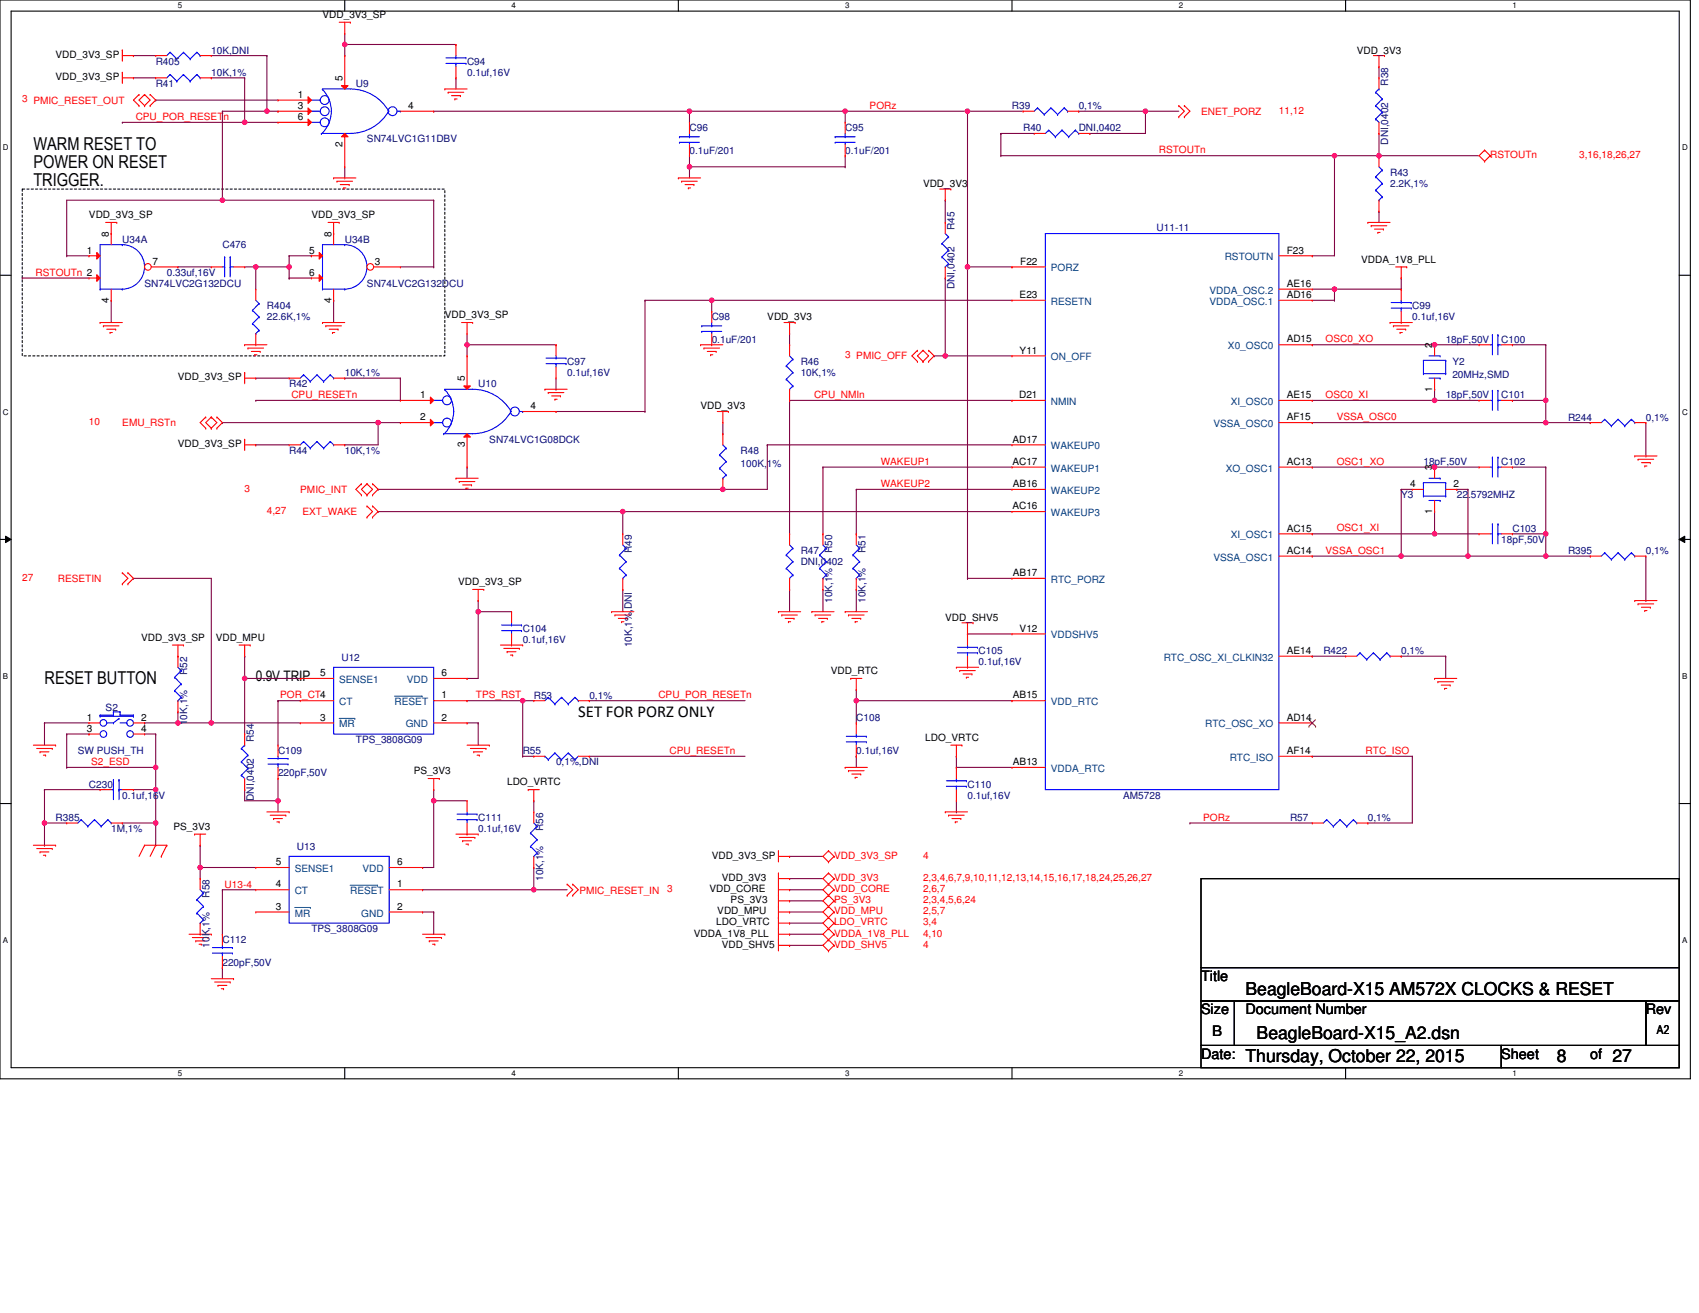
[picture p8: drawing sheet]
<svg xmlns="http://www.w3.org/2000/svg" width="279mm" height="216mm" viewBox="0 0 279 216" stroke-linecap="round" stroke-linejoin="round" font-family="sans-serif">
<defs><g id="words">
<g font-size="2.9">
<text x="5.5" y="24.6">WARM RESET TO</text>
<text x="5.5" y="27.6">POWER ON RESET</text>
<text x="5.5" y="30.6">TRIGGER.</text>
<text x="7.3" y="112.4">RESET BUTTON</text>
<text x="204.8" y="163.6">BeagleBoard-X15 AM572X CLOCKS &amp; RESET</text>
<text x="206.7" y="170.9">BeagleBoard-X15_A2.dsn</text>
<text x="204.8" y="174.5">Thursday, October 22, 2015</text>
<text x="256" y="174.5">8</text>
<text x="265.2" y="174.5">27</text>
</g>
<text font-size="2.7" x="95.1" y="117.8">SET FOR PORZ ONLY</text>
<g font-size="2.4">
<text x="42.1" y="111.9">0.9V TRIP</text>
<text x="197.5" y="161.3">Title</text>
<text x="197.5" y="166.7">Size</text>
<text x="204.8" y="166.7">Document Number</text>
<text x="270.7" y="166.7">Rev</text>
<text x="199.3" y="170.4">B</text>
<text x="197.5" y="174.1">Date:</text>
<text x="246.9" y="174.1">Sheet</text>
<text x="261.5" y="174.1">of</text>
</g>
<text font-size="2" x="272.5" y="170.1">A2</text>
<g font-size="1.6">
<text x="53" y="2.9">VDD_3V3_SP</text>
<text x="9.1" y="9.5">VDD_3V3_SP</text>
<text x="223.1" y="8.8">VDD_3V3</text>
<text x="9.1" y="13.2">VDD_3V3_SP</text>
<text x="49" y="16.1">1</text>
<text x="49" y="17.9">3</text>
<text x="56.3" y="13.3" transform="rotate(-90 56.3 13.3)">5</text>
<text x="67.1" y="17.9">4</text>
<text x="49" y="19.7">6</text>
<text x="56.3" y="24.1" transform="rotate(-90 56.3 24.1)">2</text>
<text x="14.6" y="35.9">VDD_3V3_SP</text>
<text x="51.2" y="35.9">VDD_3V3_SP</text>
<text x="151.8" y="30.7">VDD_3V3</text>
<text x="14.3" y="41.7">1</text>
<text x="17.9" y="39" transform="rotate(-90 17.9 39)">8</text>
<text x="50.8" y="41.7">5</text>
<text x="54.5" y="39" transform="rotate(-90 54.5 39)">8</text>
<text x="211.6" y="41.7">F23</text>
<text x="25.1" y="43.5">7</text>
<text x="50.8" y="45.3">6</text>
<text x="61.6" y="43.5">3</text>
<text x="167.8" y="43.5">F22</text>
<text x="211.6" y="47.2">AE16</text>
<text x="223.8" y="43.2">VDDA_1V8_PLL</text>
<text x="17.9" y="49.8" transform="rotate(-90 17.9 49.8)">4</text>
<text x="54.5" y="49.8" transform="rotate(-90 54.5 49.8)">4</text>
<text x="73.2" y="52.3">VDD_3V3_SP</text>
<text x="126.2" y="52.7">VDD_3V3</text>
<text x="167.7" y="49">E23</text>
<text x="211.6" y="49">AD16</text>
<text x="167.7" y="58.1">Y11</text>
<text x="211.6" y="56.3">AD15</text>
<text x="235.5" y="57.2" transform="rotate(-90 235.5 57.2)">2</text>
<text x="29.3" y="62.6">VDD_3V3_SP</text>
<text x="69.1" y="65.5">1</text>
<text x="76.4" y="62.7" transform="rotate(-90 76.4 62.7)">5</text>
<text x="167.6" y="65.5">D21</text>
<text x="211.6" y="65.5">AE15</text>
<text x="235.5" y="64.4" transform="rotate(-90 235.5 64.4)">1</text>
<text x="69.1" y="69.1">2</text>
<text x="87.2" y="67.3">4</text>
<text x="115.2" y="67.3">VDD_3V3</text>
<text x="211.6" y="69.1">AF15</text>
<text x="29.3" y="73.5">VDD_3V3_SP</text>
<text x="76.4" y="73.5" transform="rotate(-90 76.4 73.5)">3</text>
<text x="166.5" y="76.4">AC17</text>
<text x="166.5" y="72.8">AD17</text>
<text x="211.6" y="76.4">AC13</text>
<text x="235.5" y="77.4" transform="rotate(-90 235.5 77.4)">3</text>
<text x="166.5" y="83.7">AC16</text>
<text x="166.6" y="80.1">AB16</text>
<text x="231.9" y="80.1">4</text>
<text x="239" y="80.1">2</text>
<text x="211.6" y="87.4">AC15</text>
<text x="235.5" y="84.5" transform="rotate(-90 235.5 84.5)">1</text>
<text x="166.6" y="94.7">AB17</text>
<text x="211.6" y="91.1">AC14</text>
<text x="75.3" y="96.2">VDD_3V3_SP</text>
<text x="23.2" y="105.4">VDD_3V3_SP</text>
<text x="35.5" y="105.4">VDD_MPU</text>
<text x="155.4" y="102.1">VDD_SHV5</text>
<text x="167.7" y="103.9">V12</text>
<text x="211.6" y="107.5">AE14</text>
<text x="52.7" y="111.2">5</text>
<text x="72.6" y="111.2">6</text>
<text x="136.6" y="110.8">VDD_RTC</text>
<text x="14.3" y="118.5">1</text>
<text x="23.2" y="118.5">2</text>
<text x="52.7" y="118.5">3</text>
<text x="72.6" y="114.8">1</text>
<text x="72.6" y="118.5">2</text>
<text x="166.6" y="114.8">AB15</text>
<text x="211.6" y="118.5">AD14</text>
<text x="14.3" y="120.3">3</text>
<text x="23.2" y="120.3">4</text>
<text x="152.2" y="121.8">LDO_VRTC</text>
<text x="166.6" y="125.8">AB13</text>
<text x="211.6" y="124">AF14</text>
<text x="68" y="127.3">PS_3V3</text>
<text x="83.4" y="129.1">LDO_VRTC</text>
<text x="28.5" y="136.4">PS_3V3</text>
<text x="45.3" y="142.3">5</text>
<text x="65.3" y="142.3">6</text>
<text x="117" y="141.2">VDD_3V3_SP</text>
<text x="45.3" y="149.6">3</text>
<text x="45.3" y="145.9">4</text>
<text x="65.3" y="145.9">1</text>
<text x="65.3" y="149.6">2</text>
<text x="116.7" y="146.7">VDD_CORE</text>
<text x="118.7" y="144.9">VDD_3V3</text>
<text x="120.2" y="148.5">PS_3V3</text>
<text x="114.1" y="154">VDDA_1V8_PLL</text>
<text x="117.8" y="152.2">LDO_VRTC</text>
<text x="118" y="150.3">VDD_MPU</text>
<text x="118.7" y="155.8">VDD_SHV5</text>
</g>
<g font-size="1.6" fill="#000080">
<text x="25.6" y="10.6">R405</text>
<text x="34.7" y="8.8">10K,DNI</text>
<text x="76.8" y="10.6">C94</text>
<text x="25.6" y="14.3">R41</text>
<text x="34.7" y="12.5">10K,1%</text>
<text x="58.5" y="14.3">U9</text>
<text x="76.8" y="12.5">0.1uf,16V</text>
<text x="166.4" y="17.9">R39</text>
<text x="177.4" y="17.9">0,1%</text>
<text x="228.3" y="14.1" transform="rotate(-90 228.3 14.1)">R38</text>
<text x="60.4" y="23.4">SN74LVC1G11DBV</text>
<text x="113.4" y="21.6">C96</text>
<text x="139" y="21.6">C95</text>
<text x="168.2" y="21.6">R40</text>
<text x="177.4" y="21.6">DNI,0402</text>
<text x="228.3" y="23.8" transform="rotate(-90 228.3 23.8)">DNI,0402</text>
<text x="113.4" y="25.3">0.1uF/201</text>
<text x="139" y="25.3">0.1uF/201</text>
<text x="228.6" y="28.9">R43</text>
<text x="228.6" y="30.7">2.2K,1%</text>
<text x="20.1" y="39.9">U34A</text>
<text x="36.6" y="40.8">C476</text>
<text x="56.7" y="39.9">U34B</text>
<text x="157" y="37.9" transform="rotate(-90 157 37.9)">R45</text>
<text x="190.2" y="38.1">U11-11</text>
<text x="23.8" y="47.2">SN74LVC2G132DCU</text>
<text x="27.4" y="45.4">0.33uf,16V</text>
<text x="60.4" y="47.2">SN74LVC2G132DCU</text>
<text x="157" y="47.5" transform="rotate(-90 157 47.5)">DNI,0402</text>
<text x="43.9" y="50.9">R404</text>
<text x="43.9" y="52.7">22.6K,1%</text>
<text x="117" y="52.7">C98</text>
<text x="232.3" y="50.9">C99</text>
<text x="232.3" y="52.7">0.1uf,16V</text>
<text x="117" y="56.3">0.1uF/201</text>
<text x="237.7" y="56.3">18pF,50V</text>
<text x="246.9" y="56.3">C100</text>
<text x="47.5" y="63.7">R42</text>
<text x="56.7" y="61.8">10K,1%</text>
<text x="78.6" y="63.7">U10</text>
<text x="93.3" y="60">C97</text>
<text x="93.3" y="61.8">0.1uf,16V</text>
<text x="131.7" y="60">R46</text>
<text x="131.7" y="61.8">10K,1%</text>
<text x="237.7" y="65.5">18pF,50V</text>
<text x="238.8" y="60">Y2</text>
<text x="238.8" y="62.2">20MHz,SMD</text>
<text x="246.9" y="65.5">C101</text>
<text x="257.9" y="69.2">R244</text>
<text x="270.7" y="69.2">0,1%</text>
<text x="47.5" y="74.6">R44</text>
<text x="56.7" y="74.6">10K,1%</text>
<text x="80.5" y="72.8">SN74LVC1G08DCK</text>
<text x="121.8" y="74.6">R48</text>
<text x="121.8" y="76.8">100K,1%</text>
<text x="234.1" y="76.5">18pF,50V</text>
<text x="246.9" y="76.5">C102</text>
<text x="230.4" y="82">Y3</text>
<text x="239.6" y="82">22.5792MHZ</text>
<text x="246.9" y="89.3">18pF,50V</text>
<text x="248.7" y="87.4">C103</text>
<text x="103.9" y="90.9" transform="rotate(-90 103.9 90.9)">R49</text>
<text x="131.7" y="91.1">R47</text>
<text x="131.7" y="92.9">DNI,0402</text>
<text x="136.8" y="90.9" transform="rotate(-90 136.8 90.9)">R50</text>
<text x="142.3" y="90.9" transform="rotate(-90 142.3 90.9)">R51</text>
<text x="257.9" y="91.1">R395</text>
<text x="270.7" y="91.1">0,1%</text>
<text x="136.8" y="99.1" transform="rotate(-90 136.8 99.1)">10K,1%</text>
<text x="142.3" y="99.1" transform="rotate(-90 142.3 99.1)">10K,1%</text>
<text x="86" y="103.9">C104</text>
<text x="86" y="105.7">0.1uf,16V</text>
<text x="103.9" y="106.4" transform="rotate(-90 103.9 106.4)">10K,1%,DNI</text>
<text x="160.9" y="107.6">C105</text>
<text x="217.6" y="107.6">R422</text>
<text x="230.4" y="107.6">0,1%</text>
<text x="30.8" y="111" transform="rotate(-90 30.8 111)">R52</text>
<text x="56.1" y="108.7">U12</text>
<text x="160.9" y="109.4">0.1uf,16V</text>
<text x="17.4" y="116.9">S2</text>
<text x="30.8" y="119.2" transform="rotate(-90 30.8 119.2)">10K,1%</text>
<text x="87.8" y="114.9">R53</text>
<text x="96.9" y="114.9">0,1%</text>
<text x="140.8" y="118.5">C108</text>
<text x="12.8" y="124">SW PUSH_TH</text>
<text x="41.8" y="122" transform="rotate(-90 41.8 122)">R54</text>
<text x="45.7" y="124">C109</text>
<text x="58.5" y="122.2">TPS_3808G09</text>
<text x="86" y="124">R55</text>
<text x="91.4" y="125.8">0,1%,DNI</text>
<text x="140.8" y="124">0.1uf,16V</text>
<text x="14.6" y="129.5">C230</text>
<text x="20.1" y="131.3">0.1uf,16V</text>
<text x="41.8" y="131.7" transform="rotate(-90 41.8 131.7)">DNI,0402</text>
<text x="45.7" y="127.7">220pF,50V</text>
<text x="159.1" y="129.5">C110</text>
<text x="159.1" y="131.3">0.1uf,16V</text>
<text x="184.7" y="131.3">AM5728</text>
<text x="9.1" y="135">R385</text>
<text x="18.3" y="136.8">1M,1%</text>
<text x="78.6" y="135">C111</text>
<text x="78.6" y="136.8">0.1uf,16V</text>
<text x="89.3" y="136.6" transform="rotate(-90 89.3 136.6)">R56</text>
<text x="212.1" y="135">R57</text>
<text x="224.9" y="135">0,1%</text>
<text x="48.8" y="139.7">U13</text>
<text x="34.4" y="147.6" transform="rotate(-90 34.4 147.6)">R58</text>
<text x="89.3" y="144.8" transform="rotate(-90 89.3 144.8)">10K,1%</text>
<text x="34.4" y="155.8" transform="rotate(-90 34.4 155.8)">10K,1%</text>
<text x="36.6" y="155.1">C112</text>
<text x="51.2" y="153.3">TPS_3808G09</text>
<text x="36.6" y="158.8">220pF,50V</text>
</g>
<g font-size="1.6" fill="#f00">
<text x="3.7" y="16.8">3 PMIC_RESET_OUT</text>
<text x="143" y="17.9">PORz</text>
<text x="22.3" y="19.7">CPU_POR_RESETn</text>
<text x="197.5" y="18.9">ENET_PORZ</text>
<text x="210.3" y="18.7">11,12</text>
<text x="190.6" y="25.2">RSTOUTn</text>
<text x="245.1" y="26">RSTOUTn</text>
<text x="259.7" y="26">3,16,18,26,27</text>
<text x="5.9" y="45.4">RSTOUTn 2</text>
<text x="139" y="58.9">3 PMIC_OFF</text>
<text x="218" y="56.3">OSC0_XO</text>
<text x="47.9" y="65.4">CPU_RESETn</text>
<text x="133.9" y="65.4">CPU_NMIn</text>
<text x="218" y="65.4">OSC0_XI</text>
<text x="14.6" y="69.9">10</text>
<text x="20.1" y="70.1">EMU_RSTn</text>
<text x="219.8" y="69.1">VSSA_OSC0</text>
<text x="144.8" y="76.4">WAKEUP1</text>
<text x="219.8" y="76.4">OSC1_XO</text>
<text x="40.2" y="80.9">3</text>
<text x="49.4" y="81">PMIC_INT</text>
<text x="144.8" y="80.1">WAKEUP2</text>
<text x="43.9" y="84.5">4,27</text>
<text x="49.7" y="84.7">EXT_WAKE</text>
<text x="219.8" y="87.4">OSC1_XI</text>
<text x="3.7" y="95.5">27</text>
<text x="9.5" y="95.7">RESETIN</text>
<text x="218" y="91">VSSA_OSC1</text>
<text x="46.1" y="114.8">POR_CT4</text>
<text x="78.3" y="114.8">TPS_RST</text>
<text x="108.3" y="114.8">CPU_POR_RESETn</text>
<text x="15" y="125.8">S2_ESD</text>
<text x="110.1" y="124">CPU_RESETn</text>
<text x="224.6" y="124">RTC_ISO</text>
<text x="197.9" y="135">PORz</text>
<text x="137.2" y="141.2">VDD_3V3_SP</text>
<text x="151.8" y="141.2">4</text>
<text x="36.9" y="145.9">U13-4</text>
<text x="95.3" y="147.1">PMIC_RESET_IN</text>
<text x="109.7" y="146.7">3</text>
<text x="137.2" y="144.9">VDD_3V3</text>
<text x="137.2" y="148.5">PS_3V3</text>
<text x="137.2" y="146.7">VDD_CORE</text>
<text x="151.8" y="148.5">2,3,4,5,6,24</text>
<text x="151.8" y="144.9">2,3,4,6,7,9,10,11,12,13,14,15,16,17,18,24,25,26,27</text>
<text x="151.8" y="146.7">2,6,7</text>
<text x="137.2" y="150.3">VDD_MPU</text>
<text x="137.2" y="152.2">LDO_VRTC</text>
<text x="137.2" y="154">VDDA_1V8_PLL</text>
<text x="137.2" y="155.8">VDD_SHV5</text>
<text x="151.8" y="154">4,10</text>
<text x="151.8" y="152.2">3,4</text>
<text x="151.8" y="155.8">4</text>
<text x="151.8" y="150.3">2,5,7</text>
</g>
<g font-size="1.6" fill="#004080">
<text x="172.8" y="44.6">PORZ</text>
<text x="201.4" y="42.8">RSTOUTN</text>
<text x="172.8" y="50.1">RESETN</text>
<text x="198.9" y="48.3">VDDA_OSC.2</text>
<text x="198.9" y="50.1">VDDA_OSC.1</text>
<text x="172.8" y="59.3">ON_OFF</text>
<text x="201.9" y="57.4">X0_OSC0</text>
<text x="172.8" y="66.6">NMIN</text>
<text x="199.5" y="70.2">VSSA_OSC0</text>
<text x="202.4" y="66.6">XI_OSC0</text>
<text x="172.8" y="77.6">WAKEUP1</text>
<text x="172.8" y="73.9">WAKEUP0</text>
<text x="201.6" y="77.6">XO_OSC1</text>
<text x="172.8" y="81.2">WAKEUP2</text>
<text x="172.8" y="84.9">WAKEUP3</text>
<text x="202.4" y="88.5">XI_OSC1</text>
<text x="172.8" y="95.8">RTC_PORZ</text>
<text x="199.5" y="92.2">VSSA_OSC1</text>
<text x="172.8" y="105">VDDSHV5</text>
<text x="55.8" y="112.3">SENSE1</text>
<text x="66.9" y="112.3">VDD</text>
<text x="191.4" y="108.6">RTC_OSC_XI_CLKIN32</text>
<text x="55.8" y="119.6">MR</text>
<text x="55.8" y="116">CT</text>
<text x="64.9" y="116">RESET</text>
<text x="66.7" y="119.6">GND</text>
<text x="172.8" y="116">VDD_RTC</text>
<text x="198.2" y="119.6">RTC_OSC_XO</text>
<text x="202.2" y="125.1">RTC_ISO</text>
<text x="172.8" y="126.9">VDDA_RTC</text>
<text x="48.5" y="143.4">SENSE1</text>
<text x="59.6" y="143.4">VDD</text>
<text x="48.5" y="147">CT</text>
<text x="57.6" y="147">RESET</text>
<text x="48.5" y="150.7">MR</text>
<text x="59.4" y="150.7">GND</text>
</g>
<g font-size="1.3">
<text x="29.3" y="1.4">5</text>
<text x="84.1" y="1.4">4</text>
<text x="139" y="1.4">3</text>
<text x="193.9" y="1.4">2</text>
<text x="248.7" y="1.4">1</text>
<text x=".5" y="24.7">D</text>
<text x="276.6" y="24.7">D</text>
<text x=".5" y="68.2">C</text>
<text x="276.6" y="68.2">C</text>
<text x=".5" y="111.6">B</text>
<text x="276.6" y="111.6">B</text>
<text x=".5" y="155">A</text>
<text x="276.6" y="155">A</text>
<text x="29.3" y="176.9">5</text>
<text x="84.1" y="176.9">4</text>
<text x="139" y="176.9">3</text>
<text x="193.9" y="176.9">2</text>
<text x="248.7" y="176.9">1</text>
</g>
</g></defs>
<path d="M0 0h278v177.4h-278zM1.8 1.8h274.3v173.8h-274.3z" fill="none" stroke="#000" stroke-width=".18"/>
<g fill="#fff">
<path d="M29.3 .2h.7v1.4h-.7z"/>
<path d="M29.3 175.7h.7v1.5h-.7z"/>
</g>
<path d="M56.7 0v1.8M56.7 175.6v1.8" fill="none" stroke="#000" stroke-width=".18"/>
<g fill="#fff">
<path d="M84.1 .2h.8v1.4h-.8z"/>
<path d="M84.1 175.7h.8v1.5h-.8z"/>
</g>
<path d="M111.6 0v1.8M111.6 175.6v1.8" fill="none" stroke="#000" stroke-width=".18"/>
<g fill="#fff">
<path d="M139 .2h.7v1.4h-.7z"/>
<path d="M139 175.7h.7v1.5h-.7z"/>
</g>
<path d="M166.4 0v1.8M166.4 175.6v1.8" fill="none" stroke="#000" stroke-width=".18"/>
<g fill="#fff">
<path d="M193.9 .2h.7v1.4h-.7z"/>
<path d="M193.9 175.7h.7v1.5h-.7z"/>
</g>
<path d="M221.3 0v1.8M221.3 175.6v1.8" fill="none" stroke="#000" stroke-width=".18"/>
<g fill="#fff">
<path d="M248.7 .2h.8v1.4h-.8z"/>
<path d="M248.7 175.7h.8v1.5h-.8z"/>
<path d="M.5 23.5h.9v1.5h-.9z"/>
<path d="M276.6 23.5h1v1.5h-1z"/>
<path d="M.5 67h.9v1.4h-.9z"/>
<path d="M276.6 67h1v1.4h-1z"/>
</g>
<path d="M0 45.3h1.8M276.1 45.3h1.9" fill="none" stroke="#000" stroke-width=".18"/>
<g fill="#fff">
<path d="M.5 110.4h.8v1.5h-.8z"/>
<path d="M276.6 110.4h.9v1.5h-.9z"/>
</g>
<path d="M0 88.7h1.8M276.1 88.7h1.9" fill="none" stroke="#000" stroke-width=".18"/>
<path d="M.9 88.2l.9 .5-.9 .5zM276.1 88.7l1-.5v1z" fill="#000"/>
<path d="M.9 88.2l.9 .5-.9 .5zM276.1 88.7l1-.5v1z" fill="none" stroke="#000" stroke-width=".16"/>
<g fill="#fff">
<path d="M.5 153.8h.8v1.5h-.8z"/>
<path d="M276.6 153.8h.9v1.5h-.9z"/>
</g>
<path d="M0 132.1h1.8M276.1 132.1h1.9" fill="none" stroke="#000" stroke-width=".18"/>
<path d="M3.7 31.1h69.5v27.4h-69.5z" fill="none" stroke="#000" stroke-width=".18" stroke-dasharray=".4 .4"/>
<path d="M56.7 7.3h.1M56.7 5.5v1.8M139 18.3h.1M139 18.3h20.1M62.2 69.5h.1M62.2 69.5h3.6" fill="none" stroke="#800040" stroke-width=".18"/>
<circle cx="159.1" cy="18.3" r=".37" fill="#f0f"/>
<circle cx="159.1" cy="18.3" r=".37" fill="none" stroke="#f0f" stroke-width=".18"/>
<circle cx="139" cy="18.3" r=".37" fill="#f0f"/>
<circle cx="139" cy="18.3" r=".37" fill="none" stroke="#f0f" stroke-width=".18"/>
<path d="M25.6 16.5h.1M25.6 16.5h20.1M40.2 20.1h.1M40.2 20.1h5.5M155.4 32.9h.1M155.4 32.9v3.7M155.4 45.7h.1M155.4 45.7v12.8M102.4 96.9h.1M102.4 96.9v3.7M129.8 96.9h.1M129.8 96.9v3.7" fill="none" stroke="#800040" stroke-width=".18"/>
<circle cx="155.4" cy="58.5" r=".37" fill="#f0f"/>
<circle cx="155.4" cy="58.5" r=".37" fill="none" stroke="#f0f" stroke-width=".18"/>
<path d="M230.4 91.4h.1M241.4 80.5h.1M241.4 80.5v10.9h-11" fill="none" stroke="#800040" stroke-width=".18"/>
<circle cx="241.4" cy="91.4" r=".37" fill="#f0f"/>
<circle cx="241.4" cy="91.4" r=".37" fill="none" stroke="#f0f" stroke-width=".18"/>
<path d="M226.8 11h.1M226.8 11v1.8M230.4 80.5h.1M230.4 80.5h1.9M235.9 87.8h.1M235.9 87.8h7.3M239.6 80.5h.1M239.6 80.5h1.8" fill="none" stroke="#800040" stroke-width=".18"/>
<circle cx="235.9" cy="87.8" r=".37" fill="#f0f"/>
<circle cx="235.9" cy="87.8" r=".37" fill="none" stroke="#f0f" stroke-width=".18"/>
<path d="M235.9 76.8h.1M235.9 76.8h7.3" fill="none" stroke="#800040" stroke-width=".18"/>
<circle cx="235.9" cy="76.8" r=".37" fill="#f0f"/>
<circle cx="235.9" cy="76.8" r=".37" fill="none" stroke="#f0f" stroke-width=".18"/>
<path d="M248.7 76.8h.1M248.7 76.8h5.5M254.2 76.8h.1M254.2 76.8v14.6h-12.8M215.8 87.8h.1M235.9 84.1h.1M235.9 84.1v3.7h-20.1M241.4 91.4h.1M248.7 87.8h5.5M254.2 87.8h.1" fill="none" stroke="#800040" stroke-width=".18"/>
<circle cx="254.2" cy="91.4" r=".37" fill="#f0f"/>
<circle cx="254.2" cy="91.4" r=".37" fill="none" stroke="#f0f" stroke-width=".18"/>
<circle cx="254.2" cy="87.8" r=".37" fill="#f0f"/>
<circle cx="254.2" cy="87.8" r=".37" fill="none" stroke="#f0f" stroke-width=".18"/>
<path d="M235.9 56.7h.1M235.9 56.7h7.3" fill="none" stroke="#800040" stroke-width=".18"/>
<circle cx="235.9" cy="56.7" r=".37" fill="#f0f"/>
<circle cx="235.9" cy="56.7" r=".37" fill="none" stroke="#f0f" stroke-width=".18"/>
<path d="M254.2 56.7h.1M254.2 56.7v12.8M235.9 65.8h.1M235.9 65.8h7.3M254.2 65.8h.1" fill="none" stroke="#800040" stroke-width=".18"/>
<circle cx="254.2" cy="65.8" r=".37" fill="#f0f"/>
<circle cx="254.2" cy="65.8" r=".37" fill="none" stroke="#f0f" stroke-width=".18"/>
<path d="M215.8 65.8h.1M215.8 65.8h20.1" fill="none" stroke="#800040" stroke-width=".18"/>
<circle cx="235.9" cy="65.8" r=".37" fill="#f0f"/>
<circle cx="235.9" cy="65.8" r=".37" fill="none" stroke="#f0f" stroke-width=".18"/>
<g fill="none" stroke="#800040" stroke-width=".18">
<path d="M219.5 25.6h.1M219.5 25.6h7.3M219.5 25.6v16.5M226.8 34.7h.1M226.8 34.7v1.9M248.7 56.7h.1M248.7 56.7h5.5M235.9 64h.1M235.9 64v1.8M248.7 65.8h.1M248.7 65.8h5.5M230.4 80.5h.1"/>
<path d="M230.4 80.5v10.9"/>
</g>
<circle cx="230.4" cy="91.4" r=".37" fill="#f0f"/>
<circle cx="230.4" cy="91.4" r=".37" fill="none" stroke="#f0f" stroke-width=".18"/>
<path d="M215.8 69.5h.1M215.8 69.5h38.4M215.8 91.4h.1M215.8 91.4h14.6" fill="none" stroke="#800040" stroke-width=".18"/>
<circle cx="254.2" cy="69.5" r=".37" fill="#f0f"/>
<circle cx="254.2" cy="69.5" r=".37" fill="none" stroke="#f0f" stroke-width=".18"/>
<path d="M126.2 73.2h.1M126.2 73.2h40.2M126.2 73.2v7.3M102.4 84.1h.1M102.4 84.1h64" fill="none" stroke="#800040" stroke-width=".18"/>
<circle cx="102.4" cy="84.1" r=".37" fill="#f0f"/>
<circle cx="102.4" cy="84.1" r=".37" fill="none" stroke="#f0f" stroke-width=".18"/>
<path d="M159.1 43.9v51.2M159.1 95.1h.1M159.1 95.1h7.3" fill="none" stroke="#800040" stroke-width=".18"/>
<circle cx="159.1" cy="43.9" r=".37" fill="#f0f"/>
<circle cx="159.1" cy="43.9" r=".37" fill="none" stroke="#f0f" stroke-width=".18"/>
<path d="M215.8 42.1h.1M215.8 42.1h3.7M215.8 49.4h3.7M219.5 49.4h.1M219.5 47.5h.1M219.5 47.5h10.9M219.5 47.5v1.9M230.4 47.5h.1M118.9 80.5h.1M118.9 80.5h7.3" fill="none" stroke="#800040" stroke-width=".18"/>
<circle cx="219.5" cy="47.5" r=".37" fill="#f0f"/>
<circle cx="219.5" cy="47.5" r=".37" fill="none" stroke="#f0f" stroke-width=".18"/>
<g fill="none" stroke="#800040" stroke-width=".18">
<path d="M159.1 18.3h.1M159.1 18.3v25.6M113.4 27.4h.1M113.4 27.4v1.9M215.8 47.5h3.7M219.5 47.5h.1M102.4 84.1h.1M102.4 84.1v3.7M159.1 104.2h.1M159.1 104.2h7.3M157.3 126.2h.1M157.3 126.2h9.1"/>
<path d="M195.7 135.3h.1M195.7 135.3h20.1M215.8 124.4h.1M215.8 124.4h16.5M224.9 135.3h.1M232.3 124.4h.1M232.3 124.4v10.9h-7.4"/>
</g>
<circle cx="113.4" cy="27.4" r=".37" fill="#f0f"/>
<circle cx="113.4" cy="27.4" r=".37" fill="none" stroke="#f0f" stroke-width=".18"/>
<path d="M56.7 7.3h18.3M75 12.8h.1M75 7.3h.1M75 12.8v1.8M113.4 27.4h.1M113.4 27.4h25.6M76.8 76.8h.1M76.8 76.8v1.8" fill="none" stroke="#800040" stroke-width=".18"/>
<circle cx="56.7" cy="7.3" r=".37" fill="#f0f"/>
<circle cx="56.7" cy="7.3" r=".37" fill="none" stroke="#f0f" stroke-width=".18"/>
<path d="M117 49.4h.1M117 49.4h49.4" fill="none" stroke="#800040" stroke-width=".18"/>
<circle cx="117" cy="49.4" r=".37" fill="#f0f"/>
<circle cx="117" cy="49.4" r=".37" fill="none" stroke="#f0f" stroke-width=".18"/>
<path d="M140.8 115.2h.1M140.8 115.2v3.7M140.8 124.4h.1M140.8 124.4v1.8M157.3 133.5h.1M157.3 131.7v1.8" fill="none" stroke="#800040" stroke-width=".18"/>
<circle cx="140.8" cy="115.2" r=".37" fill="#f0f"/>
<circle cx="140.8" cy="115.2" r=".37" fill="none" stroke="#f0f" stroke-width=".18"/>
<g fill="none" stroke="#800040" stroke-width=".18">
<path d="M159.1 18.3h.1M159.1 18.3h9.1M177.4 18.3h.1M177.4 18.3h16.5M188.4 18.3h.1M226.8 25.6h.1M226.8 21.9h.1M226.8 25.6h16.4M226.8 21.9v3.7M153.6 58.5h.1M153.6 58.5h1.8M159.1 43.9h7.3"/>
<path d="M166.4 43.9h.1M215.8 56.7h.1M215.8 56.7h20.1M230.4 45.7h.1M230.4 45.7v1.8M215.8 76.8h.1M215.8 76.8h20.1M157.3 124.4h.1M157.3 124.4v1.8"/>
</g>
<circle cx="226.8" cy="25.6" r=".37" fill="#f0f"/>
<circle cx="226.8" cy="25.6" r=".37" fill="none" stroke="#f0f" stroke-width=".18"/>
<path d="M62.2 80.5h.1M62.2 80.5h56.7" fill="none" stroke="#800040" stroke-width=".18"/>
<circle cx="118.9" cy="80.5" r=".37" fill="#f0f"/>
<circle cx="118.9" cy="80.5" r=".37" fill="none" stroke="#f0f" stroke-width=".18"/>
<path d="M62.2 84.1h.1M62.2 84.1h40.2M32.9 142.6h.1M32.9 142.6h9.2" fill="none" stroke="#800040" stroke-width=".18"/>
<circle cx="32.9" cy="142.6" r=".37" fill="#f0f"/>
<circle cx="32.9" cy="142.6" r=".37" fill="none" stroke="#f0f" stroke-width=".18"/>
<path d="M32.9 139h.1M32.9 139v5.5M32.9 142.6h.1M69.5 146.3h.1M69.5 146.3h23.8M87.8 146.3h.1M87.8 142.6h.1M87.8 142.6v3.7" fill="none" stroke="#800040" stroke-width=".18"/>
<circle cx="87.8" cy="146.3" r=".37" fill="#f0f"/>
<circle cx="87.8" cy="146.3" r=".37" fill="none" stroke="#f0f" stroke-width=".18"/>
<path d="M40.2 111.6h.1M40.2 111.6v9.1" fill="none" stroke="#800040" stroke-width=".18"/>
<circle cx="40.2" cy="111.6" r=".37" fill="#f0f"/>
<circle cx="40.2" cy="111.6" r=".37" fill="none" stroke="#f0f" stroke-width=".18"/>
<path d="M45.7 115.2h.1M45.7 115.2h3.7M45.7 115.2v7.3M76.8 118.9h.1M76.8 111.6h.1M76.8 118.9h1.8M78.6 118.9h.1M78.6 100.6h.1M78.6 100.6v11h-1.8M78.6 118.9v3.6M78.6 100.6h5.5" fill="none" stroke="#800040" stroke-width=".18"/>
<circle cx="78.6" cy="100.6" r=".37" fill="#f0f"/>
<circle cx="78.6" cy="100.6" r=".37" fill="none" stroke="#f0f" stroke-width=".18"/>
<path d="M78.6 98.8h.1M78.6 98.8v1.8M34.7 118.9h.1M34.7 118.9h14.7" fill="none" stroke="#800040" stroke-width=".18"/>
<circle cx="34.7" cy="118.9" r=".37" fill="#f0f"/>
<circle cx="34.7" cy="118.9" r=".37" fill="none" stroke="#f0f" stroke-width=".18"/>
<path d="M29.3 117h.1M29.3 117v1.9" fill="none" stroke="#800040" stroke-width=".18"/>
<circle cx="29.3" cy="118.9" r=".37" fill="#f0f"/>
<circle cx="29.3" cy="118.9" r=".37" fill="none" stroke="#f0f" stroke-width=".18"/>
<g fill="none" stroke="#800040" stroke-width=".18">
<path d="M7.3 118.9h.1M7.3 118.9v3.6M23.8 118.9h.1M23.8 118.9h5.5M40.2 111.6h.1M40.2 107.9h.1M40.2 107.9v3.7M40.2 111.6h9.2M76.8 115.2h.1M76.8 115.2h9.2M40.2 129.8h.1M40.2 129.8v1.9h5.5"/>
<path d="M45.7 131.7h.1M45.7 131.7v1.8"/>
</g>
<circle cx="45.7" cy="131.7" r=".37" fill="#f0f"/>
<circle cx="45.7" cy="131.7" r=".37" fill="none" stroke="#f0f" stroke-width=".18"/>
<path d="M86 115.2h.1M86 115.2v9.2M86 124.4h.1M86 124.4h1.8" fill="none" stroke="#800040" stroke-width=".18"/>
<circle cx="85.9" cy="115.2" r=".37" fill="#f0f"/>
<circle cx="85.9" cy="115.2" r=".37" fill="none" stroke="#f0f" stroke-width=".18"/>
<g fill="none" stroke="#800040" stroke-width=".18">
<path d="M34.7 12.8h.1M34.7 12.8h5.5M40.2 12.8h.1M40.2 12.8v7.3h-20.1M20.1 20.1h.1M86 115.2h.1M86 115.2h1.8M96.9 115.2h.1M96.9 115.2h25.6M45.7 128h.1M45.7 128v3.7M96.9 124.4h.1"/>
<path d="M96.9 124.4h25.6"/>
</g>
<circle cx="40.2" cy="20.1" r=".37" fill="#f0f"/>
<circle cx="40.2" cy="20.1" r=".37" fill="none" stroke="#f0f" stroke-width=".18"/>
<path d="M42.1 65.8h.1M56.7 62.2h.1M56.7 73.2h.1M56.7 62.2h9.1M62.2 69.5h.1M62.2 69.5v3.7h-5.5M65.8 62.2h.1M65.8 62.2v3.6h-23.7" fill="none" stroke="#800040" stroke-width=".18"/>
<circle cx="62.2" cy="69.5" r=".37" fill="#f0f"/>
<circle cx="62.2" cy="69.5" r=".37" fill="none" stroke="#f0f" stroke-width=".18"/>
<g fill="none" stroke="#800040" stroke-width=".18">
<path d="M188.4 18.3h.1M188.4 18.3v3.6h-9.2M179.2 21.9h.1M36.6 69.5h.1M36.6 69.5h25.6M42.1 73.2h.1M42.1 62.2h.1M42.1 73.2h5.4M42.1 62.2h5.4M135.3 76.8h.1M135.3 76.8v11M135.3 76.8h31.1"/>
<path d="M135.3 96.9h.1M135.3 87.8h.1M135.3 96.9v3.7M140.8 96.9h.1M140.8 80.5h.1M140.8 87.8h.1M140.8 80.5v7.3M140.8 96.9v3.7M140.8 80.5h25.6M129.8 148.1h.1M129.8 150h.1M129.8 140.8h.1"/>
<path d="M129.8 144.5h.1M129.8 146.3h.1M129.8 148.1h5.5M129.8 150h5.5M129.8 140.8h5.5M129.8 144.5h5.5M129.8 146.3h5.5"/>
</g>
<circle cx="188.4" cy="18.3" r=".37" fill="#f0f"/>
<circle cx="188.4" cy="18.3" r=".37" fill="none" stroke="#f0f" stroke-width=".18"/>
<path d="M164.6 21.9h.1M164.6 25.6h.1M164.6 21.9h5.5M164.6 21.9v3.7M164.6 25.6h54.9" fill="none" stroke="#800040" stroke-width=".18"/>
<circle cx="219.5" cy="25.6" r=".37" fill="#f0f"/>
<circle cx="219.5" cy="25.6" r=".37" fill="none" stroke="#f0f" stroke-width=".18"/>
<path d="M71.3 131.7h.1M71.3 131.7v10.9" fill="none" stroke="#800040" stroke-width=".18"/>
<circle cx="71.3" cy="131.7" r=".37" fill="#f0f"/>
<circle cx="71.3" cy="131.7" r=".37" fill="none" stroke="#f0f" stroke-width=".18"/>
<g fill="none" stroke="#800040" stroke-width=".18">
<path d="M21.9 95.1h.1M21.9 95.1h12.8v23.8M7.3 118.9h.1M7.3 118.9h7.3M29.3 118.9h.1M29.3 118.9h5.4M34.7 118.9h.1M140.8 113.4h.1M140.8 113.4v1.8h25.6M166.4 115.2h.1M23.8 120.7h1.8M25.6 120.7h.1"/>
<path d="M25.6 126.2h.1M25.6 120.7v5.5M71.3 131.7h.1M71.3 129.8h.1M71.3 131.7h5.5M71.3 129.8v1.9M87.8 131.7h.1M87.8 131.7v1.8M36.6 159.1h.1M36.6 146.3h.1M36.6 153.6h.1M36.6 146.3v7.3"/>
<path d="M36.6 159.1v1.8M36.6 146.3h5.5M69.5 142.6h.1M69.5 150h.1M69.5 142.6h1.8M69.5 150h1.8M71.3 150h.1M71.3 150v3.6M129.8 151.8h.1M129.8 153.6h.1M129.8 151.8h5.5M129.8 153.6h5.5"/>
</g>
<circle cx="25.6" cy="126.2" r=".37" fill="#f0f"/>
<circle cx="25.6" cy="126.2" r=".37" fill="none" stroke="#f0f" stroke-width=".18"/>
<g fill="none" stroke="#800040" stroke-width=".18">
<path d="M7.3 135.3h.1M7.3 129.8h.1M7.3 135.3h3.7M7.3 129.8h9.2M7.3 129.8v5.5M11 126.2h.1M11 120.7h.1M11 126.2h14.6v3.6M11 120.7v5.5M11 120.7h3.6M14.6 120.7h.1M20.1 135.3h.1"/>
<path d="M20.1 135.3h5.5M21.9 129.8h.1M21.9 129.8h3.7M25.6 129.8h.1"/>
</g>
<circle cx="7.3" cy="135.3" r=".37" fill="#f0f"/>
<circle cx="7.3" cy="135.3" r=".37" fill="none" stroke="#f0f" stroke-width=".18"/>
<path d="M25.6 135.3h.1M25.6 129.8v5.5" fill="none" stroke="#800040" stroke-width=".18"/>
<circle cx="25.6" cy="129.8" r=".37" fill="#f0f"/>
<circle cx="25.6" cy="129.8" r=".37" fill="none" stroke="#f0f" stroke-width=".18"/>
<circle cx="25.6" cy="135.3" r=".37" fill="#f0f"/>
<circle cx="25.6" cy="135.3" r=".37" fill="none" stroke="#f0f" stroke-width=".18"/>
<path d="M71.3 18.3h.1M71.3 18.3h42.1M113.4 18.3h.1M113.4 18.3v1.8M113.4 27.4h.1M113.4 25.6v1.8M129.8 155.4h.1M129.8 155.4h5.5" fill="none" stroke="#800040" stroke-width=".18"/>
<circle cx="113.4" cy="18.3" r=".37" fill="#f0f"/>
<circle cx="113.4" cy="18.3" r=".37" fill="none" stroke="#f0f" stroke-width=".18"/>
<g fill="none" stroke="#800040" stroke-width=".18">
<path d="M113.4 18.3h.1M113.4 18.3h25.6M139 18.3h.1M139 18.3v1.8M56.7 29.3h.1M56.7 27.4v1.9M139 27.4h.1M139 25.6v1.8M76.8 56.7h.1M76.8 54.9v1.8M76.8 56.7h14.6M91.4 56.7h.1"/>
<path d="M106.1 49.4h.1M106.1 49.4h10.9M106.1 49.4v18.3M117 49.4h.1M117 49.4v1.8M129.8 56.7h.1M129.8 54.9v1.8M155.4 58.5h.1M155.4 58.5h11M91.4 67.7h.1M91.4 67.7h14.7M106.1 67.7h.1"/>
<path d="M118.9 71.3h.1M118.9 69.5v1.8M129.8 65.8h.1M129.8 65.8h36.6M129.8 65.8v22M166.4 65.8h.1M254.2 69.5h7.3M261.5 69.5h.1M270.7 75h.1M270.7 69.5v5.5M254.2 91.4h7.3M261.5 91.4h.1"/>
<path d="M270.7 98.8h.1M270.7 91.4v7.4M215.8 107.9h.1M215.8 107.9h5.5M230.4 107.9h.1M230.4 107.9h7.3M237.7 107.9h.1M237.7 107.9v3.7"/>
</g>
<circle cx="76.8" cy="56.7" r=".37" fill="#f0f"/>
<circle cx="76.8" cy="56.7" r=".37" fill="none" stroke="#f0f" stroke-width=".18"/>
<g fill="none" stroke="#800040" stroke-width=".18">
<path d="M36.6 18.3h.1M36.6 18.3h7.3M36.6 18.3v14.6M43.9 18.3h.1M56.7 9.1h.1M56.7 7.3v1.8M36.6 32.9h.1M71.3 32.9h.1M71.3 32.9v11M71.3 32.9h-60.3v9.2M11 42.1h.1M11 42.1h3.6"/>
<path d="M14.6 42.1h.1M18.3 49.4h.1M18.3 49.4v3.6M54.9 49.4h.1M54.9 49.4v3.6M65.8 43.9h5.5M71.3 43.9h.1M76.8 58.5h.1M76.8 56.7v1.8"/>
</g>
<circle cx="36.6" cy="32.9" r=".37" fill="#f0f"/>
<circle cx="36.6" cy="32.9" r=".37" fill="none" stroke="#f0f" stroke-width=".18"/>
<path d="M3.7 45.7h.1M3.7 45.7h10.9M29.3 43.9h.1M29.3 43.9h5.4M40.2 43.9h1.9M42.1 43.9h.1M47.5 42.1h.1M47.5 42.1v1.8M91.4 64h.1M91.4 62.2v1.8" fill="none" stroke="#800040" stroke-width=".18"/>
<circle cx="47.5" cy="43.9" r=".37" fill="#f0f"/>
<circle cx="47.5" cy="43.9" r=".37" fill="none" stroke="#f0f" stroke-width=".18"/>
<path d="M42.1 43.9h.1M42.1 43.9v3.6M47.5 45.7h.1M47.5 42.1h3.7M47.5 45.7h3.7M47.5 43.9v1.8M51.2 42.1h.1" fill="none" stroke="#800040" stroke-width=".18"/>
<circle cx="42.1" cy="43.9" r=".37" fill="#f0f"/>
<circle cx="42.1" cy="43.9" r=".37" fill="none" stroke="#f0f" stroke-width=".18"/>
<path d="M21.9 12.8h.1M21.9 9.1h.1M21.9 12.8h3.7M21.9 9.1h3.7M34.7 9.1h9.2M43.9 9.1h.1M43.9 18.3h.1M43.9 9.1v9.2M42.1 43.9h5.4M47.5 43.9h.1" fill="none" stroke="#800040" stroke-width=".18"/>
<circle cx="43.9" cy="18.3" r=".37" fill="#f0f"/>
<circle cx="43.9" cy="18.3" r=".37" fill="none" stroke="#f0f" stroke-width=".18"/>
<path d="M43.9 18.3h1.8M45.7 18.3h.1M7.3 139h.1M7.3 135.3v3.7M25.6 135.3h.1M25.6 135.3v3.7" fill="none" stroke="#800040" stroke-width=".18"/>
<g fill="none" stroke="#f00" stroke-width=".18">
<path d="M20.1 11.9h.1M20.1 8.2h.1M20.1 9.1h1.8M20.1 12.8h1.8M20.1 8.2v1.9M20.1 11.9v1.8M21.9 12.8h.1M21.9 9.1h.1M22.9 15.5h.1M22.9 17.4h.1M22.9 15.5l-1 1 1 .9M23.8 17.4h.1"/>
<path d="M23.8 15.5h.1M23.8 15.5l-.9 1 .9 .9M23.8 15.5l.9 1-.9 .9M24.7 15.5h.1M24.7 17.4h.1M24.7 15.5l.9 1-.9 .9M55.8 3.7h1.8M56.7 5.5h.1M56.7 3.7v1.8M57.6 3.7h.1M73.2 14.6h.1M73.2 14.6h3.6"/>
<path d="M73.7 15.2h.1M73.7 15.2h2.6M74.3 15.7h1.4M74.8 16.3h.1M74.8 16.3h.4M75.7 15.7h.1M193.9 17.4h.1M193.9 19.2h.1M193.9 17.4l.9 .9-.9 .9M194.8 17.4h.1M194.8 19.2h.1M194.8 17.4l.9 .9-.9 .9"/>
<path d="M225.9 9.1h1.8M226.8 11h.1M226.8 9.1v1.9M227.7 9.1h.1M17.4 36.6h1.8M18.3 38.4h.1M18.3 36.6v1.8M19.2 36.6h.1M53.9 36.6h1.9M54.9 29.3h.1M54.9 38.4h.1M54.9 29.3h3.6"/>
<path d="M54.9 36.6v1.8M55.4 29.8h.1M55.4 29.8h2.6M55.8 36.6h.1M56 30.4h1.4M56.5 30.9h.1M56.5 30.9h.4M57.4 30.4h.1M111.6 29.3h.1M111.6 29.3h3.6M112.1 29.8h.1M112.1 29.8h2.6"/>
<path d="M112.7 30.4h1.4M113.2 30.9h.1M113.2 30.9h.4M114.1 30.4h.1M154.5 31.1h1.9M155.4 32.9h.1M155.4 31.1v1.8M156.4 31.1h.1M224.9 36.6h.1M224.9 36.6h3.7M225.5 37.1h.1M225.5 37.1h2.6"/>
<path d="M226 37.7h1.5M226.6 38.2h.1M226.6 38.2h.4M227.5 37.7h.1M244.1 24.7h.1M244.1 26.5h.1M244.1 24.7l-.9 .9 .9 .9M244.1 24.7l1 .9M245.1 25.6h.1M245.1 25.6l-1 .9M16.5 53h.1M16.5 53h3.6"/>
<path d="M17 53.6h.1M17 53.6h2.6M17.6 54.1h1.4M18.1 54.7h.1M18.1 54.7h.4M19 54.1h.1M34.7 43.9h.1M34.7 43.9h1.9M38.4 43.9h1.8M40.2 56.7h.1M40.2 43.9h.1M40.2 56.7h3.7"/>
<path d="M40.8 57.2h.1M40.8 57.2h2.5M41.3 57.8h1.5M41.9 58.3h.1M41.9 58.3h.3M42.8 57.8h.1M53 53h.1M53 53h3.7M53.6 53.6h.1M53.6 53.6h2.5M54.1 54.1h1.5M54.7 54.7h.1"/>
<path d="M54.7 54.7h.3M55.6 54.1h.1M75.9 53h1.8M76.8 54.9h.1M76.8 53v1.9M77.7 53h.1M115.2 56.7h.1M115.2 56.7h3.7M115.8 57.2h.1M115.8 57.2h2.5M116.3 57.8h1.5M116.9 58.3h.1"/>
<path d="M116.9 58.3h.3M117.8 57.8h.1M128.9 53h1.9M129.8 54.9h.1M129.8 53v1.9M130.8 53h.1M150.9 57.6h.1M150.9 59.4h.1M150.9 57.6l-.9 .9 .9 .9M151.8 59.4h.1M151.8 57.6h.1M151.8 57.6l-.9 .9 .9 .9"/>
<path d="M151.8 57.6l.9 .9-.9 .9M152.7 57.6h.1M152.7 59.4h.1M152.7 57.6l.9 .9-.9 .9M228.6 53h.1M228.6 53h3.7M229.1 53.6h.1M229.1 53.6h2.6M229.5 43.9h1.8M229.7 54.1h1.5M230.2 54.7h.1M230.2 54.7h.4"/>
<path d="M230.4 45.7h.1M230.4 43.9v1.8M231.2 54.1h.1M231.3 43.9h.1M33.8 68.6h.1M33.8 70.4h.1M33.8 68.6l-.9 .9 .9 .9M34.7 70.4h.1M34.7 68.6h.1M34.7 68.6l-.9 .9 .9 .9M34.7 68.6l1 .9-1 .9M35.7 68.6h.1"/>
<path d="M35.7 70.4h.1M35.7 68.6l.9 .9-.9 .9M40.2 61.3h.1M40.2 72.2h.1M40.2 61.3v1.8M40.2 72.2v1.9M40.2 62.2h1.9M40.2 73.2h1.9M42.1 62.2h.1M42.1 73.2h.1M59.4 79.6h.1M59.4 79.6l-.9 .9 .9 .9"/>
<path d="M60.4 79.6h.1M60.4 79.6l-1 .9 1 .9M60.4 79.6l.9 .9-.9 .9M61.3 79.6h.1M61.3 79.6l.9 .9-.9 .9M75 78.6h.1M75 78.6h3.6M75.5 79.2h.1M75.5 79.2h2.6M76.1 79.7h1.4M77.5 79.7h.1M89.6 64h.1"/>
<path d="M89.6 64h3.7M90.2 64.6h.1M90.2 64.6h2.5M90.7 65.1h1.5M91.3 65.7h.1M91.3 65.7h.3M92.2 65.1h.1M118 67.7h1.8M118.9 69.5h.1M118.9 67.7v1.8M119.8 67.7h.1M235.9 76.8h.1"/>
<path d="M235.9 76.8v1.8M268.8 75h.1M268.8 75h3.7M269.4 75.5h.1M269.4 75.5h2.5M269.9 76.1h1.5M270.5 76.6h.1M270.5 76.6h.3M271.4 76.1h.1M20.1 96h.1M20.1 94.2h.1M20.1 94.2l.9 .9-.9 .9"/>
<path d="M21 94.2h.1M21 96h.1M21 94.2l.9 .9-.9 .9M59.4 81.4h.1M60.4 81.4h.1M60.4 85h.1M60.4 83.2h.1M60.4 83.2l.9 .9-.9 .9M61.3 81.4h.1M61.3 83.2h.1M61.3 85h.1M61.3 83.2l.9 .9-.9 .9"/>
<path d="M76.6 80.3h.1M76.6 80.3h.4M77.7 96.9h1.9M78.6 98.8h.1M78.6 96.9v1.9M79.6 96.9h.1M232.3 80.5h.1M232.3 80.5h1.8M235.9 84.1h.1M235.9 82.3v1.8M237.7 80.5h1.9M239.6 80.5h.1"/>
<path d="M243.2 87.8h.1M243.2 87.8h1.9M246.9 87.8h1.8M248.7 87.8h.1M268.8 98.8h.1M268.8 98.8h3.7M269.4 99.3h.1M269.4 99.3h2.5M269.9 99.9h1.5M271.4 99.9h.1M14.6 118.9h.1M14.6 118.9h1.9"/>
<path d="M21.9 118.9h1.9M23.8 118.9h.1M28.3 106.1h1.9M29.3 107.9h.1M29.3 106.1v1.8M30.2 106.1h.1M39.3 106.1h1.8M40.2 107.9h.1M40.2 106.1v1.8M41.1 106.1h.1M82.3 106.1h3.7M82.8 106.6h2.6"/>
<path d="M83.4 107.2h.1M83.4 107.2h1.5M83.9 107.7h.4M84.3 107.7h.1M85.4 106.6h.1M86 106.1h.1M100.6 100.6h.1M100.6 100.6h3.6M101.1 101.1h.1M101.1 101.1h2.6M101.7 101.7h1.4M102.2 102.2h.1"/>
<path d="M102.2 102.2h.4M103.1 101.7h.1M128 100.6h.1M128 100.6h3.7M128.6 101.1h.1M128.6 101.1h2.5M129.1 101.7h1.5M129.7 102.2h.1M129.7 102.2h.3M130.6 101.7h.1M133.5 100.6h.1M133.5 100.6h3.7"/>
<path d="M134 101.1h.1M134 101.1h2.6M134.6 101.7h1.5M135.1 102.2h.1M135.1 102.2h.4M136.1 101.7h.1M139 100.6h.1M139 100.6h3.6M139.5 101.1h.1M139.5 101.1h2.6M139.9 111.6h.1M139.9 111.6h1.8"/>
<path d="M140.1 101.7h1.4M140.6 102.2h.1M140.6 102.2h.4M140.8 113.4h.1M140.8 111.6v1.8M141.5 101.7h.1M157.3 109.7h.1M157.3 109.7h3.6M157.8 110.3h.1M157.8 110.3h2.6M158.2 102.4h1.8M158.4 110.8h1.4"/>
<path d="M158.9 111.4h.1M158.9 111.4h.4M159.1 104.2h.1M159.1 102.4v1.8M159.8 110.8h.1M160 102.4h.1M235.9 111.6h.1M235.9 111.6h3.7M236.5 112.1h.1M236.5 112.1h2.5M237 112.7h1.5M237.6 113.2h.1"/>
<path d="M237.6 113.2h.3M238.5 112.7h.1M270.5 100.4h.1M270.5 100.4h.3M5.5 122.5h3.6M5.5 139h3.6M6 123.1h2.6M6 139.5h2.6M6.6 123.6h.1M6.6 123.6h1.4M7.1 124.2h.4M7.5 124.2h.1"/>
<path d="M8.6 123.1h.1M8.6 139.5h.1M9.1 122.5h.1M9.1 139h.1M14.6 120.7h.1M14.6 120.7h1.9M21.9 120.7h1.9M23.8 139h.1M23.8 120.7h.1M23.8 139l-.9 1.8M23.8 139h3.6M25.6 139h.1"/>
<path d="M25.6 139l-.9 1.8M27.4 139h.1M27.4 139l-.9 1.8M32 137.2h.1M32 137.2h1.8M32.9 139h.1M32.9 137.2v1.8M40.2 129.8h.1M40.2 120.7h.1M40.2 120.7v1.8M40.2 128v1.8M43.9 133.5h3.6"/>
<path d="M44.4 134h2.6M45 134.6h.1M45 134.6h1.5M45.5 135.1h.4M45.9 135.1h.1M47 134h.1M47.5 133.5h.1M70.4 128h1.8M71.3 129.8h.1M71.3 128v1.8M72.2 128h.1M75 137.2h3.6"/>
<path d="M75.5 137.7h2.6M76.1 138.3h.1M76.1 138.3h1.4M76.6 138.8h.4M76.8 122.5h3.7M77 138.8h.1M77.4 123.1h2.5M77.9 123.6h.1M77.9 123.6h1.5M78.1 137.7h.1M78.5 124.2h.3M78.6 137.2h.1"/>
<path d="M78.8 124.2h.1M79.9 123.1h.1M80.5 122.5h.1M86.9 129.8h.1M86.9 129.8h1.8M87.8 131.7h.1M87.8 124.4h.1M87.8 129.8v1.9M87.8 124.4h1.8M95.1 124.4h1.8M96.9 124.4h.1M128 139.9h.1"/>
<path d="M128 139.9v1.8M136.2 139.9h.1M136.2 139.9l-.9 .9 .9 .9M136.2 139.9l1 .9M139 126.2h.1M139 126.2h3.6M139.5 126.7h.1M139.5 126.7h2.6M140.1 127.3h1.4M140.6 127.8h.1M140.6 127.8h.4M141.5 127.3h.1"/>
<path d="M155.4 133.5h.1M155.4 133.5h3.7M156 134h.1M156 134h2.6M156.4 122.5h1.8M156.5 134.6h1.5M157.1 135.1h.1M157.1 135.1h.4M157.3 124.4h.1M157.3 122.5v1.9M158 134.6h.1M158.2 122.5h.1"/>
<path d="M6.6 140.1h.1M6.6 140.1h1.4M7.1 140.6h.4M7.5 140.6h.1M26.5 140.8h.1M31.1 153.6h3.6M31.6 154.2h2.6M32.2 154.7h.1M32.2 154.7h1.4M32.7 155.3h.4M32.9 144.5h.1M32.9 153.6h.1"/>
<path d="M32.9 144.5v1.8M32.9 151.8v1.8M33.1 155.3h.1M34.2 154.2h.1M34.7 153.6h.1M69.5 153.6h3.7M70 154.2h2.6M70.6 154.7h.1M70.6 154.7h1.5M71.1 155.3h.4M71.5 155.3h.1M72.6 154.2h.1"/>
<path d="M73.2 153.6h.1M93.3 145.4h.1M93.3 147.2h.1M93.3 145.4l.9 .9-.9 .9M94.2 145.4h.1M94.2 147.2h.1M94.2 145.4l.9 .9-.9 .9M128 143.6h.1M128 149h.1M128 150.9h.1M128 147.2h.1M128 152.7h.1"/>
<path d="M128 154.5h.1M128 153.6h1.8M128 144.5h1.8M128 143.6v12.8M128 148.1h1.8M128 150h1.8M128 140.8h1.8M128 146.3h1.8M128 151.8h1.8M128 155.4h1.8M129.8 144.5h.1M129.8 148.1h.1"/>
<path d="M129.8 150h.1M129.8 140.8h.1M129.8 146.3h.1M129.8 151.8h.1M129.8 153.6h.1M129.8 155.4h.1M136.2 143.6h.1M136.2 145.4h.1M136.2 141.7h.1M136.2 147.2h.1M136.2 149h.1M136.2 150.9h.1"/>
<path d="M136.2 152.7h.1M136.2 154.5h.1M136.2 156.4h.1M136.2 143.6l-.9 .9 1.9 1.8M136.2 143.6l1 .9M137.2 144.5h.1M137.2 140.8h.1M137.2 148.1h.1M137.2 150h.1M137.2 146.3h.1M137.2 151.8h.1M137.2 153.6h.1"/>
<path d="M137.2 155.4h.1M137.2 144.5l-1.9 1.8 1.9 1.8M137.2 140.8l-1 .9M137.2 146.3l-1.9 1.8 1.9 1.9M137.2 148.1l-1.9 1.9 1.9 1.8M137.2 150l-1.9 1.8 1.9 1.8M137.2 151.8l-1.9 1.8 1.9 1.8M137.2 153.6l-1.9 1.8 .9 1M137.2 155.4l-1 1M34.7 160.9h3.7M35.3 161.5h2.6M35.8 162h.1"/>
<path d="M35.8 162h1.5M36.4 162.6h.4M36.8 162.6h.1M37.9 161.5h.1M38.4 160.9h.1"/>
</g>
<path d="M197.5 144.5h78.6v14.6h-78.6zM197.5 159.1h78.6v5.5h-78.6zM197.5 164.6h5.5v7.3h-5.5zM197.5 171.9h49.4v3.7h-49.4zM203 164.6h67.7v7.3h-67.7zM246.9 171.9h29.2v3.7h-29.2zM270.7 164.6h5.4v7.3h-5.4z" fill="none" stroke="#000" stroke-width=".18"/>
<g fill="none" stroke="#00f" stroke-width=".18">
<path d="M51.2 16.5h1.5M51.2 18.3h1.5M52.7 16.5h.1M52.7 18.3h.1M53 14.7a5.1 5.1 0 0 1 1.5 3.6 5.1 5.1 0 0 1-1.5 3.6M53 14.6h.1M53 14.6h4.6a7.3 7.3 0 0 1 6.4 3.7M63.9 18.2a7.3 7.3 0 0 1-6.3 3.7h-4.7M65.3 18.3h.5M65.8 18.3h.1M51.2 20.1h1.5M52.7 20.1h.1"/>
<path d="M52.9 21.9h.1M36.6 43.9h.3M36.9 43.9h.1M36.9 42.2h.1M36.9 42.2v3.3M37.9 42.2h.1M37.9 43.9h.1M37.9 43.9h.5M37.9 42.2v3.3M234.1 79.4h.1M234.1 79.4h3.6M234.1 79.4v2.2"/>
<path d="M235 78.6h1.8M236.8 78.6h.1M237.7 79.4h.1M237.7 79.4v2.2M234.1 81.6h.1M234.1 81.6h3.6M235 82.3h1.8M236.8 82.3h.1M237.7 81.6h.1M245.1 87.8h.3M245.4 87.8h.1M245.4 86.1h.1"/>
<path d="M245.4 86.1v3.3M246.3 86.1h.1M246.3 87.8h.1M246.3 87.8h.6M246.3 86.1v3.3M16.5 117.6h.1M16.5 117.8h.1M16.5 117.8h5.4M16.5 117.6h2.2M16.5 117.6v.2M17.6 118.9h1.1M18.7 117h.1"/>
<path d="M18.7 117.6h.1M18.7 118.9h.1M18.7 117h1M18.7 117v.6M19.6 118.1h.1M19.6 118.1l-.9 .8M19.7 117.6h.1M19.7 117h.1M19.7 117.6h2.2M19.7 117v.6M19.7 118.9h1.1M20.8 118.9h.1"/>
<path d="M21.9 117.8h.1M21.9 117.6h.1M21.9 117.6v.2M39.7 127.5h.1M39.7 125.3h.1M39.7 123.1h.1M39.7 127.5l.5 .5M39.7 125.3l1.1 1.1M39.7 123.1l1.1 1.1M40.2 122.5h.1M40.2 122.5l-.5 .6M40.8 126.4h.1"/>
<path d="M40.8 124.2h.1M40.8 126.4l-1.1 1.1M40.8 124.2l-1.1 1.1M89.6 124.4h.1M89.6 124.4l.6 .5M90.2 124.9h.1M91.3 123.8h.1M91.3 123.8l1.1 1.1M91.3 123.8l-1.1 1.1M92.4 124.9h.1M93.5 123.8h.1M93.5 123.8l1.1 1.1"/>
<path d="M93.5 123.8l-1.1 1.1M94.6 124.9h.1M95.1 124.4l-.5 .5M32.4 147.9h.1M32.4 150.1h.1M32.4 147.9l1.1 1.1M32.4 150.1l1.1 1.1M32.9 151.8h.1M32.9 146.3l.6 .6M33.5 146.9h.1M33.5 149h.1M33.5 151.2h.1"/>
<path d="M33.5 146.9l-1.1 1M33.5 149l-1.1 1.1M33.5 151.2l-.6 .6"/>
<circle cx="53.4" cy="18.3" r=".73"/>
<circle cx="53.4" cy="16.5" r=".73"/>
<circle cx="64.6" cy="18.3" r=".73"/>
<circle cx="53.4" cy="20.1" r=".73"/>
<circle cx="17" cy="118.9" r=".54"/>
<circle cx="21.4" cy="118.9" r=".54"/>
<circle cx="17" cy="120.7" r=".54"/>
<circle cx="21.4" cy="120.7" r=".54"/>
</g>
<path d="M50.7 15.9l.5 .6-.5 .5z" fill="#f00"/>
<path d="M45.7 16.5h.1M45.7 16.5h5.5M50.7 15.9l.5 .6-.5 .5z" fill="none" stroke="#f00" stroke-width=".18"/>
<path d="M50.7 19.6l.5 .5-.5 .6z" fill="#f00"/>
<path d="M50.7 19.6l.5 .5-.5 .6zM65.8 18.3h5.5M71.3 18.3h.1M45.7 20.1h.1M45.7 20.1h5.5" fill="none" stroke="#f00" stroke-width=".18"/>
<path d="M56.1 14.1h1.1l-.5 .5z" fill="#f00"/>
<path d="M56.1 14.1h1.1l-.5 .5zM56.7 9.1h.1M56.7 9.1v5.5" fill="none" stroke="#f00" stroke-width=".18"/>
<path d="M56.1 22.5l.6-.6 .5 .6z" fill="#f00"/>
<path d="M56.1 22.5l.6-.6 .5 .6zM56.7 27.4h.1M56.7 21.9v5.5" fill="none" stroke="#f00" stroke-width=".18"/>
<path d="M50.7 17.7l.5 .6-.5 .5z" fill="#f00"/>
<g fill="none" stroke="#f00" stroke-width=".18">
<path d="M45.7 18.3h.1M45.7 18.3h5.5M50.7 17.7l.5 .6-.5 .5zM155.4 36.6h.1M155.4 36.6v1.8M42.1 47.5h.1M42.1 56.7h.1M42.1 47.5v1.9M42.1 54.9v1.8M155.4 45.7h.1M155.4 43.9v1.8M47.5 73.2h.1"/>
<path d="M47.5 73.2h1.9M54.9 73.2h1.8M56.7 73.2h.1M243.2 76.8h.1M243.2 76.8h1.9M246.9 76.8h1.8M248.7 76.8h.1M102.4 87.8h.1M102.4 96.9h.1M102.4 87.8v1.8M102.4 95.1v1.8M87.8 115.2h.1"/>
<path d="M87.8 115.2h1.8M95.1 115.2h1.8M96.9 115.2h.1M45.7 122.5h.1M45.7 128h.1M45.7 122.5v1.9M45.7 126.2v1.8M87.8 133.5h.1M87.8 133.5v1.8M215.8 135.3h.1M215.8 135.3h1.8M223.1 135.3h1.8"/>
<path d="M224.9 135.3h.1M87.8 142.6h.1M87.8 140.8v1.8"/>
</g>
<g fill="none" stroke="#00f" stroke-width=".18">
<path d="M155.4 38.4l.6 .6M156 39h.1M156 39l-1.1 1M41.5 51h.1M41.5 53.2h.1M41.5 51l1.1 1.1M41.5 53.2l1.1 1.1M42.1 54.9h.1M42.1 49.4l.5 .5M42.6 49.9h.1M42.6 52.1h.1M42.6 54.3h.1"/>
<path d="M42.6 49.9l-1.1 1.1M42.6 52.1l-1.1 1.1M42.6 54.3l-.5 .6M154.9 40h.1M154.9 42.2h.1M154.9 40l1.1 1.1M154.9 42.2l1.1 1.1M155.4 43.9h.1M156 41.1h.1M156 43.3h.1M156 41.1l-1.1 1.1M156 43.3l-.6 .6"/>
<path d="M49.9 72.6h.1M49.9 72.6l-.5 .6M49.9 72.6l1.1 1.1M51 73.7h.1M52.1 72.6h.1M52.1 72.6l-1.1 1.1M52.1 72.6l1.1 1.1M53.2 73.7h.1M54.3 72.6h.1M54.3 72.6l-1.1 1.1M54.3 72.6l.6 .6M54.9 73.2h.1"/>
<path d="M71.3 65.8h1.5M71.3 69.5h1.5M72.8 65.8h.1M72.8 69.5h.1M73 71.3h.1M73.1 64a5.1 5.1 0 0 1 1.5 3.7 5.1 5.1 0 0 1-1.5 3.6M73.2 64h.1M73.2 64h4.5a7.3 7.3 0 0 1 6.4 3.7M84.1 67.6a7.3 7.3 0 0 1-6.4 3.7h-4.7M85.4 67.7h.6M86 67.7h.1M245.1 76.8h.3"/>
<path d="M245.4 76.8h.1M245.4 75.2h.1M245.4 75.2v3.3M246.3 75.2h.1M246.3 76.8h.1M246.3 76.8h.6M246.3 75.2v3.3M101.9 91.3h.1M101.9 93.5h.1M101.9 91.3l1.1 1.1M101.9 93.5l1.1 1.1M102.4 95.1h.1"/>
<path d="M102.4 89.6l.6 .6M103 90.2h.1M103 92.4h.1M103 94.6h.1M103 90.2l-1.1 1.1M103 92.4l-1.1 1.1M103 94.6l-.6 .5M90.2 114.7h.1M90.2 114.7l-.6 .5M90.2 114.7l1.1 1.1M91.3 115.8h.1M92.4 114.7h.1"/>
<path d="M92.4 114.7l-1.1 1.1M92.4 114.7l1.1 1.1M93.5 115.8h.1M94.6 114.7h.1M94.6 114.7l-1.1 1.1M94.6 114.7l.5 .5M95.1 115.2h.1M44.1 125.6h3.3M44.1 124.7h3.3M45.7 124.7h.1M45.7 125.6h.1M45.7 124.4v.3"/>
<path d="M45.7 125.6v.6M47.4 125.6h.1M47.4 124.7h.1M87.2 137h.1M87.2 139.2h.1M87.2 137l1.1 1.1M87.2 139.2l1.1 1.1M87.8 135.3l.5 .6M88.3 135.9h.1M88.3 138.1h.1M88.3 135.9l-1.1 1.1M88.3 138.1l-1.1 1.1"/>
<path d="M218.2 134.8h.1M218.2 134.8l-.6 .5M218.2 134.8l1.1 1.1M219.3 135.9h.1M220.4 134.8h.1M220.4 134.8l-1.1 1.1M220.4 134.8l1.1 1.1M221.5 135.9h.1M222.6 134.8h.1M222.6 134.8l-1.1 1.1M222.6 134.8l.5 .5M223.1 135.3h.1"/>
<path d="M87.8 140.8h.1M88.3 140.3h.1M88.3 140.3l-.5 .5"/>
<circle cx="73.5" cy="69.5" r=".73"/>
<circle cx="73.5" cy="65.8" r=".73"/>
<circle cx="84.7" cy="67.7" r=".73"/>
</g>
<path d="M70.8 65.3l.5 .5-.5 .6z" fill="#f00"/>
<path d="M65.8 65.8h.1M65.8 65.8h5.5M70.8 65.3l.5 .5-.5 .6z" fill="none" stroke="#f00" stroke-width=".18"/>
<path d="M70.8 68.9l.5 .6-.5 .5z" fill="#f00"/>
<path d="M65.8 69.5h.1M65.8 69.5h5.5M70.8 68.9l.5 .6-.5 .5zM86 67.7h5.4M91.4 67.7h.1" fill="none" stroke="#f00" stroke-width=".18"/>
<path d="M76.3 63.5h1.1l-.6 .5z" fill="#f00"/>
<path d="M76.8 58.5h.1M76.8 58.5v5.5M76.3 63.5h1.1l-.6 .5z" fill="none" stroke="#f00" stroke-width=".18"/>
<path d="M76.3 71.9l.5-.6 .6 .6z" fill="#f00"/>
<g fill="none" stroke="#f00" stroke-width=".18">
<path d="M75 7.3h.1M75 12.8h.1M75 7.3v1.8M75 11v1.8M168.2 18.3h.1M168.2 18.3h1.9M175.6 18.3h1.8M177.4 18.3h.1M226.8 12.8h.1M226.8 12.8v1.8M170.1 21.9h.1M170.1 21.9h1.8"/>
<path d="M177.4 21.9h1.8M179.2 21.9h.1M226.8 21.9h.1M226.8 20.1v1.8M76.3 71.9l.5-.6 .6 .6zM76.8 76.8h.1M76.8 71.3v5.5M261.5 69.5h.1M261.5 69.5h1.8M268.8 69.5h1.9M270.7 69.5h.1M135.3 87.8h.1"/>
<path d="M135.3 96.9h.1M135.3 87.8v1.8M135.3 95.1v1.8M49.4 118.9h.1M49.4 115.2h.1M49.4 111.6h.1M49.4 115.2h5.5M49.4 118.9h5.5M49.4 111.6h5.5M71.3 115.2h5.5M71.3 118.9h5.5M71.3 111.6h5.5"/>
<path d="M76.8 115.2h.1M76.8 118.9h.1M76.8 111.6h.1M221.3 107.9h.1M221.3 107.9h1.8M228.6 107.9h1.8M230.4 107.9h.1"/>
</g>
<g fill="none" stroke="#00f" stroke-width=".18">
<path d="M73.3 10.4h3.3M73.3 9.5h3.3M75 9.5h.1M75 10.4h.1M75 9.1v.4M75 10.4v.6M76.6 10.4h.1M76.6 9.5h.1M170.6 17.7h.1M170.6 17.7l-.5 .6M170.6 17.7l1.1 1.1M171.7 18.8h.1"/>
<path d="M172.8 17.7h.1M172.8 17.7l-1.1 1.1M172.8 17.7l1.1 1.1M173.9 18.8h.1M175 17.7h.1M175 17.7l-1.1 1.1M175 17.7l.6 .6M175.6 18.3h.1M226.2 19.6h.1M226.2 17.4h.1M226.2 15.2h.1M226.2 19.6l.6 .5"/>
<path d="M226.2 17.4l1.1 1.1M226.2 15.2l1.1 1.1M226.8 14.6h.1M226.8 14.6l-.6 .6M227.3 18.5h.1M227.3 16.3h.1M227.3 18.5l-1.1 1.1M227.3 16.3l-1.1 1.1M172.5 21.4h.1M172.5 21.4l-.6 .5M172.5 21.4l1.1 1.1M173.6 22.5h.1"/>
<path d="M174.7 21.4h.1M174.7 21.4l-1.1 1.1M174.7 21.4l1 1.1M175.7 22.5h.1M176.8 21.4h.1M176.8 21.4l-1.1 1.1M176.8 21.4l.6 .5M177.4 21.9h.1M16.5 47.5h.1M16.5 47.5h3.6M20.1 47.5h.1M20.1 40.2h.1"/>
<path d="M20.1 40.2a3.7 3.7 0 0 1 3.7 3.7 3.7 3.7 0 0 1-3.7 3.6M20.1 40.2h-3.6v7.3M263.9 68.9h.1M263.9 68.9l-.6 .6M263.9 68.9l1.1 1.1M265 70h.1M266.1 68.9h.1M266.1 68.9l-1.1 1.1M266.1 68.9l1.1 1.1M267.2 70h.1M268.3 68.9h.1M268.3 68.9l-1.1 1.1"/>
<path d="M268.3 68.9l.5 .6M268.8 69.5h.1M134.8 91.3h.1M134.8 93.5h.1M134.8 91.3l1.1 1.1M134.8 93.5l1.1 1.1M135.3 95.1h.1M135.3 89.6l.6 .6M135.9 90.2h.1M135.9 92.4h.1M135.9 94.6h.1M135.9 90.2l-1.1 1.1"/>
<path d="M135.9 92.4l-1.1 1.1M135.9 94.6l-.6 .5M54.9 109.7h16.4v11h-16.4zM223.7 107.4h.1M223.7 107.4l-.6 .5M223.7 107.4l1.1 1M224.8 108.4h.1M225.9 107.4h.1M225.9 107.4l-1.1 1M225.9 107.4l1.1 1M227 108.4h.1M228.1 107.4h.1"/>
<path d="M228.1 107.4l-1.1 1M228.1 107.4l.5 .5M228.6 107.9h.1"/>
</g>
<path d="M55.8 118.1h2.6M58.4 118.1h.1M64.9 114.5h4.5M69.4 114.5h.1" fill="none" stroke="#004080" stroke-width=".16"/>
<path d="M15.9 41.5l.6 .6-.6 .5z" fill="#f00"/>
<path d="M14.6 42.1h.1M14.6 42.1h1.9M15.9 41.5l.6 .6-.6 .5z" fill="none" stroke="#f00" stroke-width=".18"/>
<path d="M15.9 45.2l.6 .5-.6 .6z" fill="#f00"/>
<path d="M14.6 45.7h.1M14.6 45.7h1.9M15.9 45.2l.6 .5-.6 .6z" fill="none" stroke="#f00" stroke-width=".18"/>
<circle cx="24.3" cy="43.9" r=".54" fill="#fff"/>
<g fill="none" stroke="#f00" stroke-width=".18">
<path d="M18.3 38.4h.1M18.3 38.4v1.8M18.3 49.4h.1M18.3 47.5v1.9M24.9 43.9h4.4M29.3 43.9h.1M230.4 47.5h.1M230.4 53h.1M230.4 47.5v1.9M230.4 51.2v1.8M261.5 91.4h.1M261.5 91.4h1.8"/>
<path d="M268.8 91.4h1.9M270.7 91.4h.1M29.3 107.9h.1M29.3 117h.1M29.3 107.9v1.8M29.3 115.2v1.8M140.8 118.9h.1M140.8 118.9v1.8M159.1 104.2h.1M159.1 109.7h.1M159.1 104.2v1.9M159.1 107.9v1.8"/>
<path d="M11 135.3h.1M11 135.3h1.8M18.3 135.3h1.8M20.1 135.3h.1M140.8 124.4h.1M140.8 122.5v1.9"/>
<circle cx="24.3" cy="43.9" r=".54"/>
</g>
<g fill="none" stroke="#00f" stroke-width=".18">
<path d="M53 47.5h.1M53 47.5h3.7M56.7 47.5h.1M56.7 40.2h.1M56.7 40.2a3.7 3.7 0 0 1 3.6 3.7 3.7 3.7 0 0 1-3.6 3.6M56.7 40.2h-3.7v7.3M228.8 50.7h3.3M228.8 49.7h3.3M230.4 49.7h.1M230.4 50.7h.1M230.4 49.4v.3M230.4 50.7v.5"/>
<path d="M232.1 50.7h.1M232.1 49.7h.1M263.9 90.9h.1M263.9 90.9l-.6 .5M263.9 90.9l1.1 1.1M265 92h.1M266.1 90.9h.1M266.1 90.9l-1.1 1.1M266.1 90.9l1.1 1.1M267.2 92h.1M268.3 90.9h.1M268.3 90.9l-1.1 1.1"/>
<path d="M268.3 90.9l.5 .5M268.8 91.4h.1M28.7 111.4h.1M28.7 113.6h.1M28.7 111.4l1.1 1.1M28.7 113.6l1.1 1.1M29.3 115.2h.1M29.3 109.7l.5 .6M29.8 110.3h.1M29.8 112.5h.1M29.8 114.7h.1M29.8 110.3l-1.1 1.1"/>
<path d="M29.8 112.5l-1.1 1.1M29.8 114.7l-.5 .5M157.5 107.4h3.3M157.5 106.4h3.3M159.1 106.4h.1M159.1 107.4h.1M159.1 106.1v.3M159.1 107.4v.5M160.8 107.4h.1M160.8 106.4h.1M13.3 134.8h.1M13.3 134.8l-.5 .5"/>
<path d="M13.3 134.8l1.1 1.1M14.4 135.9h.1M15.5 134.8h.1M15.5 134.8l-1.1 1.1M15.5 134.8l1.1 1.1M16.6 135.9h.1M17.7 134.8h.1M17.7 134.8l-1.1 1.1M17.7 134.8l.6 .5M18.3 135.3h.1M139.2 122h3.3M139.2 121.1h3.3"/>
<path d="M140.8 121.1h.1M140.8 122h.1M140.8 120.7v.4M140.8 122v.5M142.5 122h.1M142.5 121.1h.1"/>
</g>
<path d="M52.5 41.5l.5 .6-.5 .5z" fill="#f00"/>
<path d="M51.2 42.1h.1M51.2 42.1h1.8M52.5 41.5l.5 .6-.5 .5z" fill="none" stroke="#f00" stroke-width=".18"/>
<path d="M52.5 45.2l.5 .5-.5 .6z" fill="#f00"/>
<path d="M51.2 45.7h.1M51.2 45.7h1.8M52.5 45.2l.5 .5-.5 .6z" fill="none" stroke="#f00" stroke-width=".18"/>
<circle cx="60.9" cy="43.9" r=".54" fill="#fff"/>
<g fill="none" stroke="#f00" stroke-width=".18">
<path d="M25.6 9.1h.1M25.6 12.8h.1M25.6 9.1h1.8M25.6 12.8h1.8M32.9 9.1h1.8M32.9 12.8h1.8M34.7 9.1h.1M34.7 12.8h.1M54.9 38.4h.1M54.9 38.4v1.8M113.4 25.6h.1M113.4 20.1h.1"/>
<path d="M113.4 20.1v1.8M113.4 23.8v1.8M139 25.6h.1M139 20.1h.1M139 20.1v1.8M139 23.8v1.8M226.8 25.6h.1M226.8 34.7h.1M226.8 25.6v1.8M226.8 32.9v1.8M54.9 49.4h.1M54.9 47.5v1.9"/>
<path d="M61.4 43.9h4.4M65.8 43.9h.1M91.4 56.7h.1M91.4 56.7v1.8M117 56.7h.1M117 51.2h.1M117 51.2v1.8M117 54.9v1.8M129.8 56.7h.1M129.8 56.7v1.8M166.4 58.5h.1M166.4 43.9h.1"/>
<path d="M166.4 49.4h.1M166.4 43.9h5.5M166.4 58.5h5.5M166.4 49.4h5.5M210.3 56.7h5.5M210.3 49.4h5.5M210.3 42.1h5.5M210.3 47.5h5.5M215.8 56.7h.1M215.8 42.1h.1M215.8 47.5h.1M215.8 49.4h.1"/>
<path d="M235.9 56.7h.1M235.9 56.7v1.8M243.2 56.7h.1M243.2 56.7h1.9M246.9 56.7h1.8M248.7 56.7h.1M47.5 62.2h.1M47.5 62.2h1.9M54.9 62.2h1.8M56.7 62.2h.1M91.4 62.2h.1M91.4 60.4v1.8"/>
<path d="M118.9 71.3h.1M118.9 71.3v1.9M118.9 78.6v1.9M129.8 65.8h.1M129.8 64v1.8M166.4 76.8h.1M166.4 73.2h.1M166.4 65.8h.1M166.4 76.8h5.5M166.4 73.2h5.5M166.4 65.8h5.5M210.3 69.5h5.5"/>
<path d="M210.3 76.8h5.5M210.3 65.8h5.5M215.8 69.5h.1M215.8 65.8h.1M215.8 76.8h.1M235.9 64h.1M235.9 62.2v1.8M243.2 65.8h.1M243.2 65.8h1.9M246.9 65.8h1.8M248.7 65.8h.1M118.9 80.5h.1"/>
<path d="M129.8 87.8h.1M129.8 96.9h.1M129.8 87.8v1.8M129.8 95.1v1.8M140.8 87.8h.1M140.8 96.9h.1M140.8 87.8v1.8M140.8 95.1v1.8M166.4 95.1h.1M166.4 80.5h.1M166.4 84.1h.1M166.4 95.1h5.5"/>
<path d="M166.4 80.5h5.5M166.4 84.1h5.5M210.3 91.4h5.5M210.3 87.8h5.5M215.8 91.4h.1M215.8 87.8h.1M84.1 100.6h.1M84.1 106.1h.1M84.1 100.6v1.8M84.1 104.2v1.9M166.4 115.2h.1M166.4 104.2h.1"/>
<path d="M166.4 115.2h5.5M166.4 104.2h5.5M210.3 107.9h5.5M210.3 118.9h5.5M215.8 107.9h.1M215.8 118.9h.1M16.5 129.8h.1M16.5 129.8h1.8M20.1 129.8h1.8M21.9 129.8h.1M76.8 131.7h.1M76.8 137.2h.1"/>
<path d="M76.8 131.7v1.8M76.8 135.3v1.9M157.3 126.2h.1M157.3 131.7h.1M157.3 126.2v1.8M157.3 129.8v1.9M166.4 126.2h.1M166.4 126.2h5.5M210.3 124.4h5.5M215.8 124.4h.1M36.6 153.6h.1M36.6 159.1h.1"/>
<path d="M36.6 153.6v1.8M36.6 157.3v1.8M42.1 150h.1M42.1 146.3h.1M42.1 142.6h.1M42.1 146.3h5.4M42.1 150h5.4M42.1 142.6h5.4M64 146.3h5.5M64 150h5.5M64 142.6h5.5M69.5 146.3h.1"/>
<path d="M69.5 150h.1M69.5 142.6h.1"/>
<circle cx="60.9" cy="43.9" r=".54"/>
</g>
<g fill="none" stroke="#00f" stroke-width=".18">
<path d="M28 8.6h.1M28 12.3h.1M28 8.6l-.6 .5M28 8.6l1.1 1.1M28 12.3l-.6 .5M28 12.3l1.1 1M29.1 9.7h.1M29.1 13.3h.1M30.2 8.6h.1M30.2 12.3h.1M30.2 8.6l-1.1 1.1M30.2 8.6l1.1 1.1"/>
<path d="M30.2 12.3l-1.1 1M30.2 12.3l1.1 1M31.3 9.7h.1M31.3 13.3h.1M32.4 8.6h.1M32.4 12.3h.1M32.4 8.6l-1.1 1.1M32.4 8.6l.5 .5M32.4 12.3l-1.1 1M32.4 12.3l.5 .5M32.9 9.1h.1M32.9 12.8h.1"/>
<path d="M111.7 22.5h.1M111.7 23.4h.1M111.7 22.5h3.3M111.7 23.4h3.3M113.4 23.4h.1M113.4 22.5h.1M113.4 21.9v.6M113.4 23.4v.4M137.3 22.5h.1M137.3 23.4h.1M137.3 22.5h3.3M137.3 23.4h3.3"/>
<path d="M139 23.4h.1M139 22.5h.1M139 21.9v.6M139 23.4v.4M171.9 38.4h38.4v91.4h-38.4zM226.2 29.1h.1M226.2 31.3h.1M226.2 29.1l1.1 1.1M226.2 31.3l1.1 1.1M226.8 32.9h.1M226.8 27.4l.5 .6M227.3 28h.1"/>
<path d="M227.3 30.2h.1M227.3 32.4h.1M227.3 28l-1.1 1.1M227.3 30.2l-1.1 1.1M227.3 32.4l-.5 .5M89.8 59.8h3.3M89.8 58.9h3.3M91.4 58.9h.1M91.4 59.8h.1M91.4 58.5v.4M91.4 59.8v.6M93.1 59.8h.1"/>
<path d="M93.1 58.9h.1M115.4 53.6h.1M115.4 54.5h.1M115.4 53.6h3.3M115.4 54.5h3.3M117 54.5h.1M117 53.6h.1M117 53v.6M117 54.5v.4M129.8 58.5l.6 .6M130.4 59.1h.1M130.4 59.1l-1.1 1.1"/>
<path d="M234.1 59.3h.1M234.1 59.3h3.6M234.1 59.3v2.1M235 58.5h1.8M236.8 58.5h.1M237.7 59.3h.1M237.7 59.3v2.1M245.1 56.7h.3M245.4 56.7h.1M245.4 55h.1M245.4 55v3.3M246.3 55h.1"/>
<path d="M246.3 56.7h.1M246.3 56.7h.6M246.3 55v3.3M49.9 61.6h.1M49.9 61.6l-.5 .6M49.9 61.6l1.1 1.1M51 62.7h.1M52.1 61.6h.1M52.1 61.6l-1.1 1.1M52.1 61.6l1.1 1.1M53.2 62.7h.1M54.3 61.6h.1"/>
<path d="M54.3 61.6l-1.1 1.1M54.3 61.6l.6 .6M54.9 62.2h.1M118.3 74.8h.1M118.3 77h.1M118.3 74.8l1.1 1.1M118.3 77l1.1 1.1M118.9 78.6h.1M118.9 73.2l.5 .5M119.4 73.7h.1M119.4 75.9h.1M119.4 78.1h.1"/>
<path d="M119.4 73.7l-1.1 1.1M119.4 75.9l-1.1 1.1M119.4 78.1l-.5 .5M129.3 60.2h.1M129.3 62.4h.1M129.3 60.2l1.1 1.1M129.3 62.4l1.1 1.1M129.8 64h.1M130.4 61.3h.1M130.4 63.5h.1M130.4 61.3l-1.1 1.1M130.4 63.5l-.6 .5"/>
<path d="M234.1 61.4h.1M234.1 61.4h3.6M235 62.2h1.8M236.8 62.2h.1M237.7 61.4h.1M245.1 65.8h.3M245.4 65.8h.1M245.4 64.2h.1M245.4 64.2v3.3M246.3 64.2h.1M246.3 65.8h.1M246.3 64.2v3.3"/>
<path d="M246.3 65.8h.6M129.3 91.3h.1M129.3 93.5h.1M129.3 91.3l1.1 1.1M129.3 93.5l1.1 1.1M129.8 95.1h.1M129.8 89.6l.6 .6M130.4 90.2h.1M130.4 92.4h.1M130.4 94.6h.1M130.4 90.2l-1.1 1.1M130.4 92.4l-1.1 1.1"/>
<path d="M130.4 94.6l-.6 .5M140.3 91.3h.1M140.3 93.5h.1M140.3 91.3l1.1 1.1M140.3 93.5l1.1 1.1M140.8 95.1h.1M140.8 89.6l.6 .6M141.4 90.2h.1M141.4 92.4h.1M141.4 94.6h.1M141.4 90.2l-1.1 1.1M141.4 92.4l-1.1 1.1"/>
<path d="M141.4 94.6l-.6 .5M82.5 103.7h3.3M82.5 102.8h3.3M84.1 102.8h.1M84.1 103.7h.1M84.1 102.4v.4M84.1 103.7v.5M85.8 103.7h.1M85.8 102.8h.1M18.3 129.8h.4M18.7 129.8h.1M18.7 128.2h.1"/>
<path d="M18.7 128.2v3.3M19.6 128.2h.1M19.6 129.8h.1M19.6 129.8h.5M19.6 128.2v3.3M75.2 134.8h3.3M75.2 133.9h3.3M76.8 133.9h.1M76.8 134.8h.1M76.8 133.5v.4M76.8 134.8v.5M78.5 134.8h.1"/>
<path d="M78.5 133.9h.1M155.6 129.3h3.3M155.6 128.4h3.3M157.3 128.4h.1M157.3 129.3h.1M157.3 128v.4M157.3 129.3v.5M158.9 129.3h.1M158.9 128.4h.1M34.9 156.7h3.3M34.9 155.8h3.3M36.6 155.8h.1"/>
<path d="M36.6 156.7h.1M36.6 155.4v.4M36.6 156.7v.6M38.2 156.7h.1M38.2 155.8h.1M47.5 140.8h16.5v11h-16.5z"/>
</g>
<path d="M48.5 149.2h2.5M51 149.2h.1M57.6 145.6h4.5M62.1 145.6h.1" fill="none" stroke="#004080" stroke-width=".16"/>
<path d="M215.2 119.4h.1M215.3 118.3l1.1 1.1M216.3 118.3l-1.1 1.1M216.4 119.4h.1" fill="none" stroke="#804000" stroke-width=".16"/>
<circle cx="159.1" cy="18.3" r=".37" fill="#f0f"/>
<circle cx="159.1" cy="18.3" r=".37" fill="none" stroke="#f0f" stroke-width=".18"/>
<circle cx="139" cy="18.3" r=".37" fill="#f0f"/>
<circle cx="139" cy="18.3" r=".37" fill="none" stroke="#f0f" stroke-width=".18"/>
<circle cx="155.4" cy="58.5" r=".37" fill="#f0f"/>
<circle cx="155.4" cy="58.5" r=".37" fill="none" stroke="#f0f" stroke-width=".18"/>
<circle cx="241.4" cy="91.4" r=".37" fill="#f0f"/>
<circle cx="241.4" cy="91.4" r=".37" fill="none" stroke="#f0f" stroke-width=".18"/>
<circle cx="235.9" cy="87.8" r=".37" fill="#f0f"/>
<circle cx="235.9" cy="87.8" r=".37" fill="none" stroke="#f0f" stroke-width=".18"/>
<circle cx="235.9" cy="76.8" r=".37" fill="#f0f"/>
<circle cx="235.9" cy="76.8" r=".37" fill="none" stroke="#f0f" stroke-width=".18"/>
<circle cx="254.2" cy="91.4" r=".37" fill="#f0f"/>
<circle cx="254.2" cy="91.4" r=".37" fill="none" stroke="#f0f" stroke-width=".18"/>
<circle cx="254.2" cy="87.8" r=".37" fill="#f0f"/>
<circle cx="254.2" cy="87.8" r=".37" fill="none" stroke="#f0f" stroke-width=".18"/>
<circle cx="235.9" cy="56.7" r=".37" fill="#f0f"/>
<circle cx="235.9" cy="56.7" r=".37" fill="none" stroke="#f0f" stroke-width=".18"/>
<circle cx="254.2" cy="65.8" r=".37" fill="#f0f"/>
<circle cx="254.2" cy="65.8" r=".37" fill="none" stroke="#f0f" stroke-width=".18"/>
<circle cx="235.9" cy="65.8" r=".37" fill="#f0f"/>
<circle cx="235.9" cy="65.8" r=".37" fill="none" stroke="#f0f" stroke-width=".18"/>
<circle cx="230.4" cy="91.4" r=".37" fill="#f0f"/>
<circle cx="230.4" cy="91.4" r=".37" fill="none" stroke="#f0f" stroke-width=".18"/>
<circle cx="254.2" cy="69.5" r=".37" fill="#f0f"/>
<circle cx="254.2" cy="69.5" r=".37" fill="none" stroke="#f0f" stroke-width=".18"/>
<circle cx="102.4" cy="84.1" r=".37" fill="#f0f"/>
<circle cx="102.4" cy="84.1" r=".37" fill="none" stroke="#f0f" stroke-width=".18"/>
<circle cx="159.1" cy="43.9" r=".37" fill="#f0f"/>
<circle cx="159.1" cy="43.9" r=".37" fill="none" stroke="#f0f" stroke-width=".18"/>
<circle cx="219.5" cy="47.5" r=".37" fill="#f0f"/>
<circle cx="219.5" cy="47.5" r=".37" fill="none" stroke="#f0f" stroke-width=".18"/>
<circle cx="113.4" cy="27.4" r=".37" fill="#f0f"/>
<circle cx="113.4" cy="27.4" r=".37" fill="none" stroke="#f0f" stroke-width=".18"/>
<circle cx="56.7" cy="7.3" r=".37" fill="#f0f"/>
<circle cx="56.7" cy="7.3" r=".37" fill="none" stroke="#f0f" stroke-width=".18"/>
<circle cx="117" cy="49.4" r=".37" fill="#f0f"/>
<circle cx="117" cy="49.4" r=".37" fill="none" stroke="#f0f" stroke-width=".18"/>
<circle cx="140.8" cy="115.2" r=".37" fill="#f0f"/>
<circle cx="140.8" cy="115.2" r=".37" fill="none" stroke="#f0f" stroke-width=".18"/>
<circle cx="226.8" cy="25.6" r=".37" fill="#f0f"/>
<circle cx="226.8" cy="25.6" r=".37" fill="none" stroke="#f0f" stroke-width=".18"/>
<circle cx="118.9" cy="80.5" r=".37" fill="#f0f"/>
<circle cx="118.9" cy="80.5" r=".37" fill="none" stroke="#f0f" stroke-width=".18"/>
<circle cx="32.9" cy="142.6" r=".37" fill="#f0f"/>
<circle cx="32.9" cy="142.6" r=".37" fill="none" stroke="#f0f" stroke-width=".18"/>
<circle cx="87.8" cy="146.3" r=".37" fill="#f0f"/>
<circle cx="87.8" cy="146.3" r=".37" fill="none" stroke="#f0f" stroke-width=".18"/>
<circle cx="40.2" cy="111.6" r=".37" fill="#f0f"/>
<circle cx="40.2" cy="111.6" r=".37" fill="none" stroke="#f0f" stroke-width=".18"/>
<circle cx="78.6" cy="100.6" r=".37" fill="#f0f"/>
<circle cx="78.6" cy="100.6" r=".37" fill="none" stroke="#f0f" stroke-width=".18"/>
<circle cx="34.7" cy="118.9" r=".37" fill="#f0f"/>
<circle cx="34.7" cy="118.9" r=".37" fill="none" stroke="#f0f" stroke-width=".18"/>
<circle cx="29.3" cy="118.9" r=".37" fill="#f0f"/>
<circle cx="29.3" cy="118.9" r=".37" fill="none" stroke="#f0f" stroke-width=".18"/>
<circle cx="45.7" cy="131.7" r=".37" fill="#f0f"/>
<circle cx="45.7" cy="131.7" r=".37" fill="none" stroke="#f0f" stroke-width=".18"/>
<circle cx="85.9" cy="115.2" r=".37" fill="#f0f"/>
<circle cx="85.9" cy="115.2" r=".37" fill="none" stroke="#f0f" stroke-width=".18"/>
<circle cx="40.2" cy="20.1" r=".37" fill="#f0f"/>
<circle cx="40.2" cy="20.1" r=".37" fill="none" stroke="#f0f" stroke-width=".18"/>
<circle cx="62.2" cy="69.5" r=".37" fill="#f0f"/>
<circle cx="62.2" cy="69.5" r=".37" fill="none" stroke="#f0f" stroke-width=".18"/>
<circle cx="188.4" cy="18.3" r=".37" fill="#f0f"/>
<circle cx="188.4" cy="18.3" r=".37" fill="none" stroke="#f0f" stroke-width=".18"/>
<circle cx="219.5" cy="25.6" r=".37" fill="#f0f"/>
<circle cx="219.5" cy="25.6" r=".37" fill="none" stroke="#f0f" stroke-width=".18"/>
<circle cx="71.3" cy="131.7" r=".37" fill="#f0f"/>
<circle cx="71.3" cy="131.7" r=".37" fill="none" stroke="#f0f" stroke-width=".18"/>
<circle cx="25.6" cy="126.2" r=".37" fill="#f0f"/>
<circle cx="25.6" cy="126.2" r=".37" fill="none" stroke="#f0f" stroke-width=".18"/>
<circle cx="7.3" cy="135.3" r=".37" fill="#f0f"/>
<circle cx="7.3" cy="135.3" r=".37" fill="none" stroke="#f0f" stroke-width=".18"/>
<circle cx="25.6" cy="129.8" r=".37" fill="#f0f"/>
<circle cx="25.6" cy="129.8" r=".37" fill="none" stroke="#f0f" stroke-width=".18"/>
<circle cx="25.6" cy="135.3" r=".37" fill="#f0f"/>
<circle cx="25.6" cy="135.3" r=".37" fill="none" stroke="#f0f" stroke-width=".18"/>
<circle cx="113.4" cy="18.3" r=".37" fill="#f0f"/>
<circle cx="113.4" cy="18.3" r=".37" fill="none" stroke="#f0f" stroke-width=".18"/>
<circle cx="76.8" cy="56.7" r=".37" fill="#f0f"/>
<circle cx="76.8" cy="56.7" r=".37" fill="none" stroke="#f0f" stroke-width=".18"/>
<circle cx="36.6" cy="32.9" r=".37" fill="#f0f"/>
<circle cx="36.6" cy="32.9" r=".37" fill="none" stroke="#f0f" stroke-width=".18"/>
<circle cx="47.5" cy="43.9" r=".37" fill="#f0f"/>
<circle cx="47.5" cy="43.9" r=".37" fill="none" stroke="#f0f" stroke-width=".18"/>
<circle cx="42.1" cy="43.9" r=".37" fill="#f0f"/>
<circle cx="42.1" cy="43.9" r=".37" fill="none" stroke="#f0f" stroke-width=".18"/>
<circle cx="43.9" cy="18.3" r=".37" fill="#f0f"/>
<circle cx="43.9" cy="18.3" r=".37" fill="none" stroke="#f0f" stroke-width=".18"/>
<use href="#words"/>
</svg>
